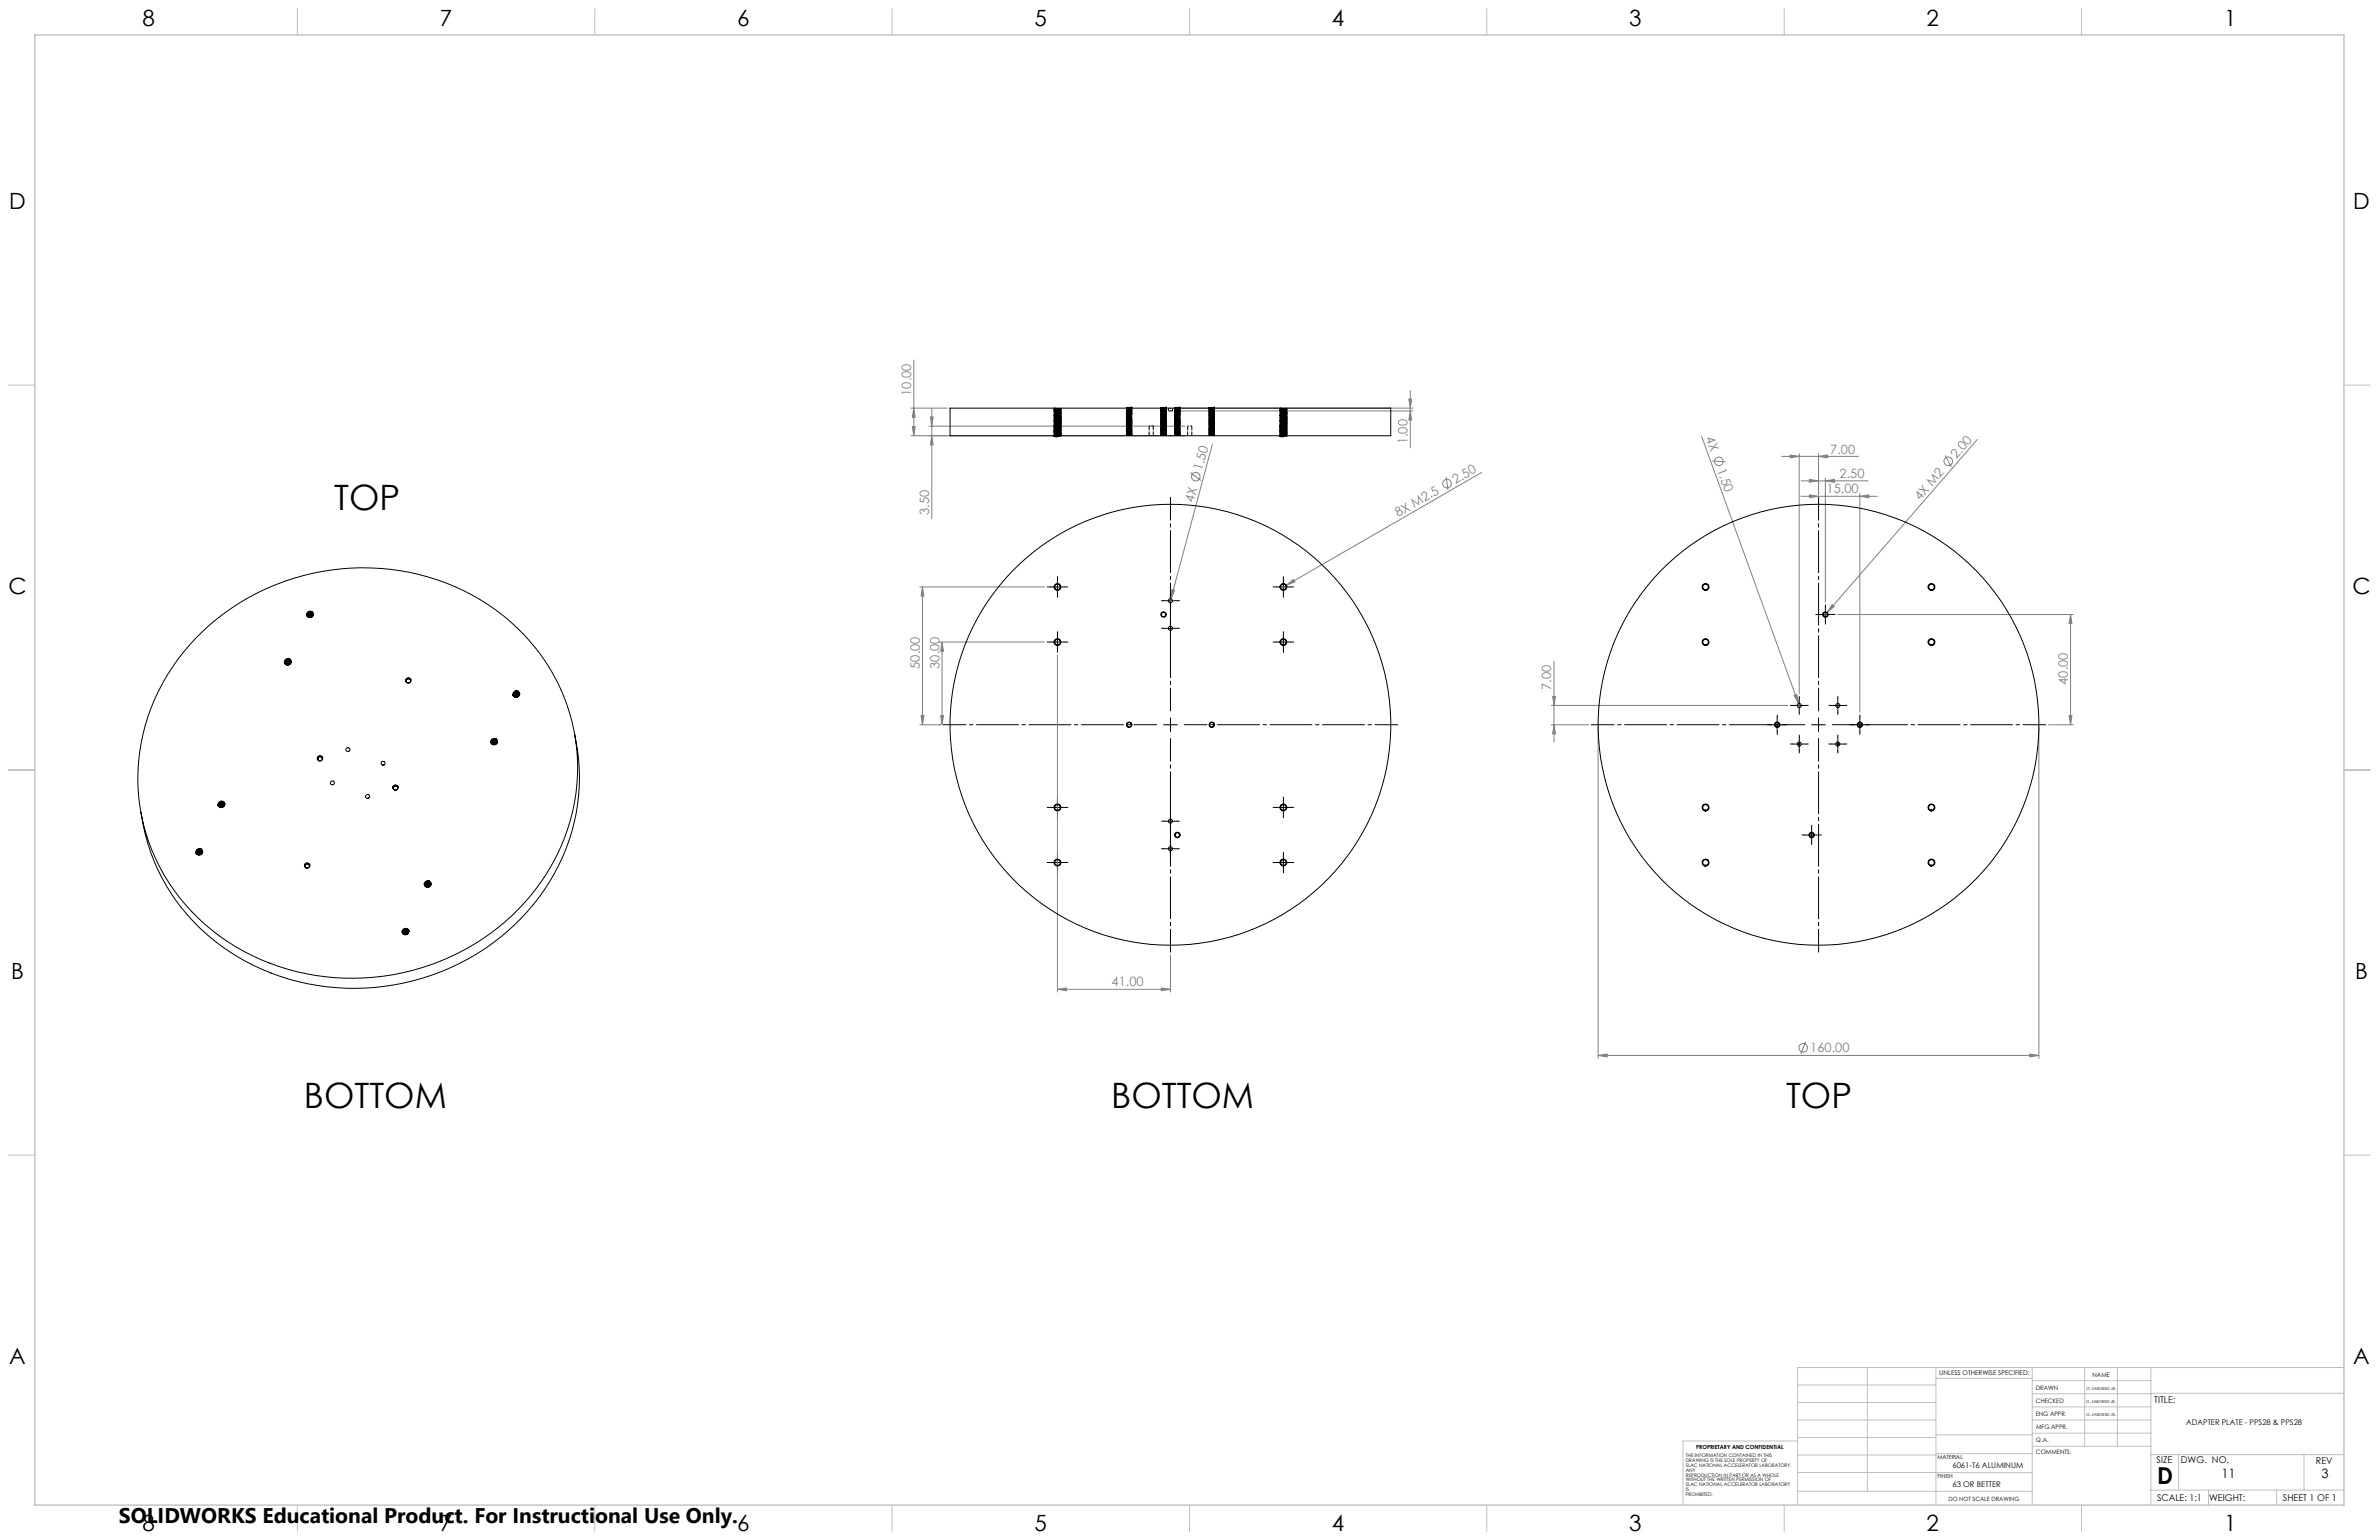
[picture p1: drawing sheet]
<svg xmlns="http://www.w3.org/2000/svg" width="864mm" height="559mm" viewBox="0 0 864 559" stroke-linecap="round" stroke-linejoin="round" font-family="sans-serif">
<defs><g id="words">
<g font-size="12.7">
<text x="121.4" y="184.9">TOP</text>
<text x="110.3" y="402">BOTTOM</text>
<text x="403.4" y="402">BOTTOM</text>
<text x="648.4" y="402">TOP</text>
</g>
<text font-size="8.5" x="783.1" y="538.4">D</text>
<g font-size="8.1">
<text x="51.7" y="9.3">8</text>
<text x="159.7" y="9.3">7</text>
<text x="267.6" y="9.3">6</text>
<text x="375.5" y="9.3">5</text>
<text x="483.5" y="9.3">4</text>
<text x="591.4" y="9.3">3</text>
<text x="699.4" y="9.3">2</text>
<text x="807.3" y="9.3">1</text>
<text x="3.3" y="76">D</text>
<text x="854.2" y="76">D</text>
<text x="3" y="215.7">C</text>
<text x="853.9" y="215.7">C</text>
<text x="4" y="355.4">B</text>
<text x="854.9" y="355.4">B</text>
<text x="3.3" y="495.1">A</text>
<text x="854.2" y="495.1">A</text>
<text x="51.7" y="555.4">8</text>
<text x="159.7" y="555.4">7</text>
<text x="267.6" y="555.4">6</text>
<text x="375.5" y="555.4">5</text>
<text x="483.5" y="555.4">4</text>
<text x="591.4" y="555.4">3</text>
<text x="699.4" y="555.4">2</text>
<text x="807.3" y="555.4">1</text>
</g>
<text font-size="7.7" x="43.2" y="552.5">SOLIDWORKS Educational Product. For Instructional Use Only.</text>
<g font-size="4.7" fill="#808080">
<text x="330.7" y="143.6" transform="rotate(-90 330.7 143.6)">10.00</text>
<text x="510.9" y="161.2" transform="rotate(-90 510.9 161.2)">1.00</text>
<text x="619.2" y="159.1" transform="rotate(70 619.2 159.1)">4X</text>
<text x="664.4" y="164.6">7.00</text>
<text x="710.2" y="166.5" transform="rotate(-49 710.2 166.5)">2.00</text>
<text x="436.4" y="170.9" transform="rotate(-75 436.4 170.9)">1.50</text>
<text x="623.2" y="170.4" transform="rotate(70 623.2 170.4)">1.50</text>
<text x="667.8" y="173.4">2.50</text>
<text x="528.4" y="175.7" transform="rotate(-30 528.4 175.7)">2.50</text>
<text x="663.1" y="179">15.00</text>
<text x="433.3" y="182.5" transform="rotate(-75 433.3 182.5)">4X</text>
<text x="697" y="181.8" transform="rotate(-49 697 181.8)">4X M2</text>
<text x="337.2" y="186.9" transform="rotate(-90 337.2 186.9)">3.50</text>
<text x="507.6" y="187.7" transform="rotate(-30 507.6 187.7)">8X M2.5</text>
<text x="333.9" y="242.7" transform="rotate(-90 333.9 242.7)">50.00</text>
<text x="341" y="242.7" transform="rotate(-90 341 242.7)">30.00</text>
<text x="563.1" y="250.3" transform="rotate(-90 563.1 250.3)">7.00</text>
<text x="750.6" y="248.4" transform="rotate(-90 750.6 248.4)">40.00</text>
<text x="403.5" y="358">41.00</text>
<text x="657.2" y="381.9">160.00</text>
</g>
<g font-size="4.7">
<text x="806.4" y="536.4">11</text>
<text x="842.7" y="536.4">3</text>
</g>
<g font-size="3.4">
<text x="782" y="508.9">TITLE:</text>
<text x="782.9" y="531">SIZE</text>
<text x="791.7" y="531">DWG. NO.</text>
<text x="840.7" y="531.1">REV</text>
<text x="783" y="544.6">SCALE: 1:1</text>
<text x="801.9" y="544.7">WEIGHT:</text>
<text x="828.7" y="544.6">SHEET 1 OF 1</text>
</g>
<g font-size="2.8">
<text x="793.6" y="517.2">ADAPTER PLATE - PPS28 &amp; PPS28</text>
<text x="708.7" y="532.7">6061-T6 ALUMINUM</text>
<text x="708.7" y="539.5">63 OR BETTER</text>
</g>
<text font-size="2.4" x="704" y="499.1">UNLESS OTHERWISE SPECIFIED:</text>
<g font-size="2.2">
<text x="759.6" y="499.5">NAME</text>
<text x="739" y="504.3">DRAWN</text>
<text x="739.1" y="509.2">CHECKED</text>
<text x="739" y="513.9">ENG APPR.</text>
<text x="739.1" y="518.6">MFG APPR.</text>
<text x="739.1" y="523.3">Q.A.</text>
<text x="739.1" y="527.5">COMMENTS:</text>
</g>
<text font-size="2.1" x="707.3" y="544.5">DO NOT SCALE DRAWING</text>
<g font-size="2">
<text x="615.7" y="525.8">PROPRIETARY AND CONFIDENTIAL</text>
<text x="703.3" y="529.6">MATERIAL</text>
<text x="703.3" y="536.4">FINISH</text>
</g>
<g font-size="1.8">
<text x="612" y="528.7">THE INFORMATION CONTAINED IN THIS</text>
<text x="612" y="530.5">DRAWING IS THE SOLE PROPERTY OF</text>
<text x="612" y="532.2">SLAC NATIONAL ACCELERATOR LABORATORY.</text>
<text x="612" y="534">ANY</text>
<text x="612" y="535.8">REPRODUCTION IN PART OR AS A WHOLE</text>
<text x="612" y="537.5">WITHOUT THE WRITTEN PERMISSION OF</text>
<text x="612" y="539.3">SLAC NATIONAL ACCELERATOR LABORATORY</text>
<text x="612" y="541.1">IS</text>
<text x="612" y="542.8">PROHIBITED.</text>
</g>
<g font-size="1.4">
<text x="757.3" y="509">G. ZABORSKI JR.</text>
<text x="757.4" y="504.3">G. ZABORSKI JR.</text>
<text x="757.4" y="513.8">G. ZABORSKI JR.</text>
</g>
</g></defs>
<g fill="none" stroke="#808080" stroke-width=".36">
<path d="M331.7 130.6v27.5M330.7 148.1h13.2M331.2 154.8h1l-.5 3.3zM331.7 148.1l.5 3.3h-1zM337.3 154.6h92.8M337.7 151.3h1l-.5 3.3zM338.2 158.1l.5 3.3h-1zM338.2 148.3v39.9M426.6 149.1h86.3M426.6 148.1h86.3M430.1 158.1h-99.4M511.4 144.8h1l-.4 3.3z"/>
<path d="M512 149.1l.4 3.3h-1zM512 141.7v20.8M617.7 158.3l35.2 97M717.8 159.5l-54.5 62.7M432.2 171.5l3.8 2.9M440.1 161.2l-15.4 57.5M525 173.1l.6 4.7M537.9 171.4l-71 41M621.6 167.3l4.8 .2M646.8 165.6h27.9M649.9 165.1l3.2 .5-3.2 .5zM653.1 164.6v87.1"/>
<path d="M653.8 174.5h24.3M656.8 174l3.4 .5-3.4 .5zM656.8 179.6l3.4 .5-3.4 .5zM660.2 165.6l3.2-.5v1zM660.2 164.6v14.9M662.6 174.5l3.3-.5v1zM662.6 173.5v45M675.1 179.1v79.4M706.2 165.2l2.1 4.3M653.8 180.1h27.7M675.1 180.1l3.3-.5v1zM333.9 213h45.2"/>
<path d="M334.9 213l.5 3.3h-1zM334.9 213v50M425.4 213.9l1 .3-1.3 3.1zM466.9 212.4l2.6-2.1 .6 .8zM466.9 212.4l-2.1 1.2M665.1 219.4l.7 .7-2.5 2.1zM341 233h38.1M342 233v30M342 233l.5 3.3h-1zM383.9 237.7v122.3M564.1 240v29.3M663.3 222.2l-1.3 1.5"/>
<path d="M667.1 223h85.5M751.6 223l.5 3.3h-1zM751.6 223v40M334.4 259.7h1l-.5 3.3zM341.5 259.7h1l-.5 3.3zM563.1 256h85.8M563.6 252.7h1.1l-.6 3.3zM651.3 252.3l1-.3 .6 3.3zM652.9 255.3l.5 1.4M751.1 259.7h1l-.5 3.3zM333.9 263h7.5M563.1 263h13.6"/>
<path d="M564.1 263l.6 3.3h-1.1zM580.1 264v120M740.1 264v120M743.7 263h8.9M383.9 359l3.3-.5v1zM383.9 359h41M421.6 358.5l3.3 .5-3.3 .5zM424.9 346.5v13.5M655.5 378l-1.8 4.4M580.1 383l3.3-.5v1zM580.1 383h160M736.8 382.5l3.3 .5-3.3 .5z"/>
<circle cx="434.1" cy="173" r="1.56"/>
<circle cx="525.3" cy="175.5" r="1.55"/>
<circle cx="624" cy="167.4" r="1.56"/>
<circle cx="707.3" cy="167.4" r="1.56"/>
<circle cx="654.6" cy="380.2" r="1.55"/>
</g>
<g fill="none" stroke="#000" stroke-width=".36" stroke-dasharray="15.2 1.3 1.3 1.3">
<path d="M381.4 213h-1.3M383.9 210.5v-1.3M383.9 215.5v1.2M386.4 213h1.2M422.4 218h-.8M424.9 215.5v-.8M427.4 218h.7M463.4 213h-1.3M465.9 210.5v-1.3M465.9 215.5v1.2M468.4 213h1.2M381.4 233h-1.3"/>
<path d="M383.9 230.5v-1.3M383.9 235.5v1.2M386.4 233h1.2M422.4 228h-.8M424.9 220.5v.7M424.9 225.5v-.8M424.9 230.5v.7M427.4 228h.7M463.4 233h-1.3M465.9 230.5v-1.3M465.9 235.5v1.2M468.4 233h1.2"/>
<path d="M660.2 223h-1M662.7 220.5v-1M662.7 225.5v1M665.2 223h1M650.7 256h-.8M653.2 253.5v-.8M653.2 258.5v.7M655.7 256h.7M664.7 256h-.8M667.2 253.5v-.8M667.2 258.5v.7M669.7 256h.7"/>
<path d="M642.7 263h-1M645.2 260.5v-1M645.2 265.5v1M647.7 263h1M650.7 270h-.8M653.2 267.5v-.8M653.2 272.5v.7M655.7 270h.7M664.7 270h-.8M667.2 267.5v-.8M667.2 272.5v.7M669.7 270h.7"/>
<path d="M672.7 263h-1M675.2 260.5v-1M675.2 265.5v1M677.7 263h1M381.4 293h-1.3M383.9 290.5v-1.3M383.9 295.5v1.2M386.4 293h1.2M422.4 298h-.8M424.9 295.5v-.8M427.4 298h.7M463.4 293h-1.3"/>
<path d="M465.9 290.5v-1.3M465.9 295.5v1.2M468.4 293h1.2M381.4 313h-1.3M383.9 310.5v-1.3M383.9 315.5v1.2M386.4 313h1.2M422.4 308h-.8M424.9 300.5v.7M424.9 305.5v-.8M424.9 310.5v.7M427.4 308h.7"/>
<path d="M463.4 313h-1.3M465.9 310.5v-1.3M465.9 315.5v1.2M468.4 313h1.2M655.2 303h-1M657.7 300.5v-1M657.7 305.5v1M660.2 303h1"/>
</g>
<path d="M424.9 258v-77.5M660.2 258v-77.5M419.9 263h-77.5M424.9 268v77.5M429.9 263h77.5M655.2 263h-77.5M660.2 268v77.5M665.2 263h77.5" fill="none" stroke="#000" stroke-width=".36" stroke-dasharray="15.2 1.3 1.3 1.3" stroke-dashoffset="7"/>
<g fill="none" stroke="#000" stroke-width=".36">
<path d="M381.4 213h5M383.9 210.5v5M422.4 218h5M424.9 215.5v5M463.4 213h5M465.9 210.5v5M381.4 233h5M383.9 230.5v5M422.4 228h5M424.9 225.5v5M463.4 233h5M465.9 230.5v5"/>
<path d="M660.2 223h4.9M662.6 220.5v5M650.6 256h5M653.1 253.5v5M664.6 256h5M667.1 253.5v5M422.4 263h5M424.9 260.5v5M642.7 263h4.9M645.1 260.5v5M650.6 270h5M653.1 267.5v5"/>
<path d="M657.6 263h5M660.2 260.5v5M664.6 270h5M667.1 267.5v5M672.6 263h5.1M675.1 260.5v5M381.4 293h5M383.9 290.5v5M422.4 298h5M424.9 295.5v5M463.4 293h5M465.9 290.5v5"/>
<path d="M381.4 313h5M383.9 310.5v5M422.4 308h5M424.9 305.5v5M463.4 313h5M465.9 310.5v5M655.1 303h5.1M657.6 300.5v5"/>
</g>
<g fill="none" stroke="#c0c0c0" stroke-width=".36">
<path d="M108 3.2v9.5M215.9 3.2v9.5M323.8 3.2v9.5M431.8 3.2v9.5M539.7 3.2v9.5M647.7 3.2v9.5M755.6 3.2v9.5M3.1 139.7h9.6M850.9 139.7h9.5M3.1 279.4h9.6M850.9 279.4h9.5M3.1 419.1h9.6"/>
<path d="M850.9 419.1h9.5M677.9 496.2v44.9M702.8 496.2v49.9M737.7 496.2v49.9M756.7 496.2v28.6M768.6 496.2v28.6M780.8 496.2v49.9M850.9 496.2h-198.4v49.9M652.5 515.3h50.3M652.5 508.9h50.3M652.5 502.6h50.3M702.8 500.1h34.9"/>
<path d="M737.7 510.5h43.1M737.7 505.7h43.1M737.7 501h43.1M737.7 515.3h43.1M780.8 505.6h70.1M652.5 534.3l85.2 .1M652.5 528h50.3M652.5 521.6h50.3M652.5 522.9h-41.6v23.2M702.8 527.5h35M702.8 520.6h35M737.7 520h43.1"/>
<path d="M737.8 524.8h43M780.8 527.8h70.1M790.9 527.8v12.9M836.4 527.8v12.9M108 546.1v9.6M215.9 546.1v9.6M323.8 546.1v9.6M431.8 546.1v9.6M539.7 546.1v9.6M647.7 546.1v9.6M652.5 541.1h85.2M755.6 546.1v9.6"/>
<path d="M780.8 540.7h70.1M801.7 540.7v5.4M826.4 540.7v5.4"/>
</g>
<path d="M12.7 12.7h838.2v533.4h-838.2z" fill="none" stroke="#c0c0c0" stroke-width=".5"/>
<g fill="#808080">
<path d="M651.3 252.3l1-.3 .6 3.3z"/>
<path d="M466.9 212.4l2.6-2.1 .6 .8z"/>
<path d="M665.1 219.4l.7 .7-2.5 2.1z"/>
<path d="M425.4 213.9l1 .3-1.3 3.1z"/>
<path d="M421.6 358.5l3.3 .5-3.3 .5zM383.9 359l3.3-.5v1zM660.2 165.6l3.2-.5v1zM649.9 165.1l3.2 .5-3.2 .5z"/>
<path d="M656.8 174l3.4 .5-3.4 .5zM662.6 174.5l3.3-.5v1zM656.8 179.6l3.4 .5-3.4 .5zM675.1 180.1l3.3-.5v1zM580.1 383l3.3-.5v1zM736.8 382.5l3.3 .5-3.3 .5z"/>
<path d="M334.4 259.7h1l-.5 3.3zM334.9 213l.5 3.3h-1zM341.5 259.7h1l-.5 3.3zM342 233l.5 3.3h-1zM564.1 263l.6 3.3h-1.1zM563.6 252.7h1.1l-.6 3.3zM751.1 259.7h1l-.5 3.3zM751.6 223l.5 3.3h-1zM512 149.1l.4 3.3h-1zM511.4 144.8h1l-.4 3.3zM338.2 158.1l.5 3.3h-1zM337.7 151.3h1l-.5 3.3z"/>
<path d="M331.7 148.1l.5 3.3h-1zM331.2 154.8h1l-.5 3.3z"/>
</g>
<g fill="none" stroke="#000" stroke-width=".36">
<path d="M344.9 148.1h160v10h-160zM382.6 158.1v.3M382.6 158.4h.1M385.1 158.2l-2.5 .2h1.1M408.9 148.1l1.9-.3 .1 .3M421.4 148.1l1.9-.3 .1 .3M426.4 148.1l1.9-.3 .1 .3M438.9 148.1l1.9-.3 .1 .3M464.6 158.1v.3M464.6 158.4h.1M467.1 158.2l-2.5 .2h1.1M382.6 213h.3"/>
<path d="M464.6 213h.3M618.9 214.2h.1M618.9 214h.1M618.9 214v.2M700.9 214.2h.1M701 214h.1M701 214l-.1 .2M71.3 231.4a84.3 84.3 0 0 1 111.5-8 70.6 70.6 0 0 1 10.2 101.1 84.4 84.4 0 0 1-113.3 15.1 70.5 70.5 0 0 1-15.1-100.4zM103.8 239.6a1.04 1.04 0 0 1 1.6 .4l-.4-.7a.95 .95 0 0 1 .3 1.3 .95 .95 0 0 1-1.3 .3 .95 .95 0 0 1-.2-1.3zM104.2 239.1l1 .1M104.2 239.1a1.2 1.2 0 0 0-.9 1.4 1.2 1.2 0 0 0 1.3 .9 1.2 1.2 0 0 0 1.1-1.2l-.3-.9-.3-.2-.1 .2M104.2 239.1l.9 .1"/>
<path d="M105.2 239.6a1.02 1.02 0 0 0-1.1-.1 1.02 1.02 0 0 0-.6 1M105.7 239.9a1.26 1.26 0 0 1-.8 1.4 1.26 1.26 0 0 1-1.6-.6M111.3 223.2h.1M111.3 223.2v.1M112.3 221.8l.9 .2zM112.3 221.8a1.21 1.21 0 0 0-.9 1.5 1.21 1.21 0 0 0 1.5 .8 1.21 1.21 0 0 0 .8-1.5l-.2-.6-.3-.2-.1 .3M113 223.7l-.9 .3M113.1 222.1a.96 .96 0 0 1 .3 1.3 .96 .96 0 0 1-1.3 .3 .96 .96 0 0 1-.3-1.3 1.08 1.08 0 0 1 1.7 .3M113.1 222.1l.4 .7M113.1 223.6l-1 .2M113.2 222.4a1 1 0 0 0-1.1-.2 1 1 0 0 0-.6 1M113.3 223.6l-.6-.2-.7 .3"/>
<path d="M113.3 223.4l-.9-.1-.5 .4M113.4 223.3a1.03 1.03 0 0 0-1.6 .3M113.5 223.1a1.03 1.03 0 0 0-1.8 .4M113.5 223.3a1.04 1.04 0 0 0-1.8 .3M113.5 223.1a1.02 1.02 0 0 0-1.1-.5 1.02 1.02 0 0 0-.8 .8M113.5 223a1.01 1.01 0 0 0-1.1-.6 1.01 1.01 0 0 0-.8 .9M113.5 222.9a1 1 0 0 0-1.1-.6 1 1 0 0 0-.8 1M113.7 222.6a1.25 1.25 0 0 1-.8 1.5 1.25 1.25 0 0 1-1.5-.7M382.6 233h.3M423.2 223h.2M464.6 233h.3M618.9 234.2h.1"/>
<path d="M618.9 234h.1M618.9 234v.2M663.4 223h.2M700.9 234.2h.1M701 234h.1M701 234l-.1 .2M103.3 240.4h.1M103.3 240.4v.2M104.9 241l-.8 .2M105.1 240.9l-1 .2M105.2 240.8l-.5-.2-.7 .3M105.2 240.6l-.8-.1-.6 .4"/>
<path d="M105.3 240.6l-.9-.3-.6 .5M105.4 240.4a1.04 1.04 0 0 0-1.8 .3M105.4 240.5a1.04 1.04 0 0 0-1.7 .3M105.4 240.3a1.04 1.04 0 0 0-1-.5 1.04 1.04 0 0 0-.8 .8M105.5 240.2a1.03 1.03 0 0 0-1.1-.5 1.03 1.03 0 0 0-.9 .9M105.5 240.1a1 1 0 0 0-1.2-.6 1 1 0 0 0-.8 1.1M147.3 246.6l.6-.5a.95 .95 0 0 1 1.3 .7M147.3 246.6l.2 .1M147.4 246.7l-.1 .5 .2-.5M147.5 246.7a.78 .78 0 0 1 1.3-.2 .78 .78 0 0 1-.2 1.2 .78 .78 0 0 1-1.1-.6v-.3v.5M147.5 246.7l.8-.4 .7 .6M147.5 246.7h.1"/>
<path d="M186.2 252.1h.1M186.2 252.1v.1M186.4 252.2a.99 .99 0 0 1 .9-1 .99 .99 0 0 1 1.1 .7 1.01 1.01 0 0 0-1.1-.6 1.01 1.01 0 0 0-.8 .9M186.7 251.3a1.04 1.04 0 0 1 1.7 .4l-.4-.7a.95 .95 0 0 1 .3 1.4 .95 .95 0 0 1-1.4 .2 .95 .95 0 0 1-.2-1.3zM187.1 250.8l1 .1M187.1 250.8a1.2 1.2 0 0 0-.6 2 1.2 1.2 0 0 0 2.1-.6l-.1-1-.4-.4-.1 .2M187.1 250.8l.9 .1M187.9 252.7l-.9 .2M188 251h.1M188 252.6l-1 .1M188.1 251.3a1 1 0 0 0-1.1-.2 1 1 0 0 0-.6 1M188.2 252.4l-.6-.1-.7 .3"/>
<path d="M188.2 252.3l-.9-.1-.5 .4M188.3 252.2l-1-.2-.6 .5M188.3 252.1a1.04 1.04 0 0 0-1.8 .3M188.4 252.2a1.04 1.04 0 0 0-1.8 .2M188.4 252a1.01 1.01 0 0 0-1.1-.5 1.01 1.01 0 0 0-.8 .8M188.6 251.7v-.2a1.26 1.26 0 0 1-.8 1.5 1.26 1.26 0 0 1-1.6-.7M115.3 274.8a1.01 1.01 0 0 1 1-.5 1.01 1.01 0 0 1 .8 .8M115.3 274.8l.2 .2M115.3 274.8v.2M115.3 275l-.1 .5 .2-.5M115.3 275h.2M115.5 275a.78 .78 0 0 1 1.2-.3 .78 .78 0 0 1-.1 1.2 .78 .78 0 0 1-1.2-.5l.1-.3v.5"/>
<path d="M115.5 275l.7-.4 .6 .2 .1 .4M115.5 275h.1M126.7 272.6l-.6 .1M139.5 277.5l-.6 .1M178.1 269.3h.1M178.2 269.3v.2M178.6 268.5a1.08 1.08 0 0 1 1.7 .4l-.4-.7a.96 .96 0 0 1 .4 1.4 .96 .96 0 0 1-1.4 .3 .96 .96 0 0 1-.3-1.4zM179.1 268l1 .1M179.1 268a1.21 1.21 0 0 0-.8 1.5 1.21 1.21 0 0 0 1.5 .8 1.21 1.21 0 0 0 .8-1.5l-.3-.6-.3-.2-.1 .2M179.1 268l.9 .1M179.8 269.9l-.8 .2M180 269.8l-1 .2"/>
<path d="M180.1 268.5a1.01 1.01 0 0 0-1.1-.1 1.01 1.01 0 0 0-.6 .9M180.1 269.7l-.8-.1-.4 .3M180.2 269.5a.91 .91 0 0 0-1.5 .3l.6-.4 .8 .1M180.3 269.3a1.03 1.03 0 0 0-1.8 .3M180.3 269.5a1.04 1.04 0 0 0-1.7 .2M180.4 269.1a1 1 0 0 0-1.2-.7 1 1 0 0 0-.8 1.1 .99 .99 0 0 1 .9-.9 .99 .99 0 0 1 1 .6 1.02 1.02 0 0 0-1-.5 1.02 1.02 0 0 0-.8 .8M180.6 268.8a1.25 1.25 0 0 1-.8 1.4 1.25 1.25 0 0 1-1.6-.6M208.6 266.2a73.4 73.4 0 0 1-27.2 74.1 84.2 84.2 0 0 1-103.8 .9 71.5 71.5 0 0 1-26.4-46.4M409.2 262.3a1 1 0 0 1 1.6 .3 1 1 0 0 1-.9 1.4 1 1 0 0 1-1-1.4zM410.7 263h.2M440.7 263h.2M645.9 263h.2"/>
<path d="M675.9 263h.2M79.1 292.1l.1 .1M79.7 291.3a1 1 0 0 1 1.6 .4l-.4-.7a.96 .96 0 0 1 .4 1.3 .96 .96 0 0 1-1.4 .3 .96 .96 0 0 1-.2-1.3zM79.7 291.5a1 1 0 0 1 1.7 .4 1.03 1.03 0 0 0-1.2-.6 1.03 1.03 0 0 0-.8 .9zM80.1 290.8l1 .1M80.1 290.8a1.19 1.19 0 0 0-.6 2 1.19 1.19 0 0 0 2-.6v-1l-.5-.4-.1 .2M80.1 290.8l.9 .1M80.8 292.7l-.8 .2M81 292.6l-1 .1M81.1 291.3a1 1 0 0 0-1.2-.2 1 1 0 0 0-.5 1M81.1 292.3l-.8-.1-.6 .4M81.1 292.5l-.6-.2-.6 .3"/>
<path d="M81.3 292.2a.96 .96 0 0 0-.9-.4 .96 .96 0 0 0-.8 .7l.7-.5 .9 .2M81.3 292.1a1.04 1.04 0 0 0-1.8 .3M81.4 292a1.01 1.01 0 0 0-1.1-.5 1.01 1.01 0 0 0-.8 .8M81.6 291.5a1.26 1.26 0 0 1-.9 1.5 1.26 1.26 0 0 1-1.5-.7M121 284.7l-.5 .1M133.8 289.6l-.5 .1M142.7 285.4a1.01 1.01 0 0 1 1-.5 1.01 1.01 0 0 1 .8 .8M142.7 285.4l.1 .2M142.7 285.4v.2M142.7 285.6h.2M142.7 285.6l-.1 .5M142.8 285.6l-.2 .5"/>
<path d="M142.8 285.6a.78 .78 0 0 1 1.3-.4 .78 .78 0 0 1-.1 1.3 .78 .78 0 0 1-1.2-.5l.1-.3M142.8 285.6h.1M142.9 285.6l.4-.4h.6l.5 .6M142.9 285.7l-.1 .4M382.6 293h.3M464.6 293h.3M618.9 294.2h.1M618.9 294h.1M618.9 294v.2M700.9 294.2h.1M701 294h.1M701 294l-.1 .2"/>
<path d="M71.1 309.3v.1M71.1 309.3v.2M71.4 309.5a.99 .99 0 0 1 .8-1.1 .99 .99 0 0 1 1.1 .7 1.01 1.01 0 0 0-1.1-.5 1.01 1.01 0 0 0-.8 .9M71.5 309.7a.93 .93 0 0 1 .8-.6 .93 .93 0 0 1 .9 .4 1.08 1.08 0 0 0-1.6 .3M72.1 308l.9 .2M72.1 308a1.19 1.19 0 0 0-.7 2 1.19 1.19 0 0 0 2-.6v-.9l-.4-.5-.2 .2M72.1 308l.8 .1M72.8 309.9l-.8 .2M72.8 308.2a.96 .96 0 0 1 .4 1.4 .96 .96 0 0 1-1.3 .3 .96 .96 0 0 1-.3-1.4 1.04 1.04 0 0 1 1.7 .4M72.8 308.2l.5 .7M73 309.8l-1.1 .2M73 308.5a.99 .99 0 0 0-1.1-.1 .99 .99 0 0 0-.5 1"/>
<path d="M73.1 309.5l-.9-.1-.5 .4M73.1 309.7l-.6-.1-.7 .3M73.3 309.3a1.03 1.03 0 0 0-1.8 .3M73.3 309.2a1.01 1.01 0 0 0-1-.5 1.01 1.01 0 0 0-.9 .8M73.5 308.8a1.25 1.25 0 0 1-.8 1.4 1.25 1.25 0 0 1-1.5-.6M110.6 313.7a1.01 1.01 0 0 1 1-.5 1.01 1.01 0 0 1 .9 .8M110.6 313.7v.2M110.6 313.7l.2 .2M110.6 313.9h.2M110.6 313.9v.5l.1-.5M110.8 313.9a.76 .76 0 0 1 1.2-.4 .76 .76 0 0 1-.1 1.3 .76 .76 0 0 1-1.1-.5v-.3v.4M110.8 313.9l.7-.4 .8 .6"/>
<path d="M110.8 313.9h.1M155 319.7l.9 .1M155 319.7a1.2 1.2 0 0 0-.8 1.5 1.2 1.2 0 0 0 1.5 .8 1.2 1.2 0 0 0 .8-1.5l-.6-.8-.1 .2M155.8 319.9a.94 .94 0 0 1 .3 1.3 .94 .94 0 0 1-1.3 .3 .94 .94 0 0 1-.2-1.3 1.01 1.01 0 0 1 1.6 .4M155.8 319.9l.4 .7M382.6 313h.3M428.2 303h.2M464.6 313h.3M618.9 314.2h.1M618.9 314h.1M618.9 314v.2M658.4 303h.2"/>
<path d="M700.9 314.2h.1M701 314h.1M701 314l-.1 .2M146 338.2v.2M146.5 337.4a1 1 0 0 1 1.7 .4l-.5-.6a.95 .95 0 0 1 .4 1.3 .95 .95 0 0 1-1.4 .3 .95 .95 0 0 1-.2-1.4zM147 336.9l.9 .1M147 336.9a1.2 1.2 0 0 0-1 1.4 1.2 1.2 0 0 0 1.3 1 1.2 1.2 0 0 0 1.1-1.3l-.3-.9-.2-.2-.2 .2M147 336.9l.8 .1M147.7 338.8l-.9 .3M147.7 337.1v.1M147.8 338.7l-1 .2M147.9 337.5a1 1 0 0 0-1.1-.2 1 1 0 0 0-.6 1"/>
<path d="M148 338.5l-.9-.2-.5 .5M148 338.6l-.6-.1-.7 .3M148.1 338.4a1.05 1.05 0 0 0-1.6 .3M148.2 338.3a1.08 1.08 0 0 0-1.8 .3M148.2 338.2a1.04 1.04 0 0 0-1.8 .3M148.2 338.1a.99 .99 0 0 0-1.1-.4 .99 .99 0 0 0-.8 .8M148.2 338.1a1.03 1.03 0 0 0-1.1-.6 1.03 1.03 0 0 0-.8 .9M148.2 338a1 1 0 0 0-1.1-.7 1 1 0 0 0-.8 1.1M148.4 337.7a1.26 1.26 0 0 1-.8 1.4 1.26 1.26 0 0 1-1.6-.6M154 321h.1M154.1 321v.2M155.7 321.6l-.8 .2"/>
<path d="M155.9 321.5l-1.1 .2M156 320.2a1.01 1.01 0 0 0-1.2-.1 1.01 1.01 0 0 0-.5 .9M156 321.2l-.6-.1-.8 .4M156 321.4l-.6-.2-.6 .4M156.1 321.2l-.9-.2-.7 .5M156.2 321a.99 .99 0 0 0-1-.4 .99 .99 0 0 0-.8 .7M156.2 321.1a1.04 1.04 0 0 0-1.8 .3M156.2 320.9a1.04 1.04 0 0 0-1-.5 1.04 1.04 0 0 0-.9 .8M156.2 320.7a1 1 0 0 0-1.1-.6 1 1 0 0 0-.8 1.1 1.03 1.03 0 0 1 .8-.9 1.03 1.03 0 0 1 1.1 .5M156.5 320.5a1.26 1.26 0 0 1-.9 1.4 1.26 1.26 0 0 1-1.5-.6"/>
<circle cx="383.9" cy="213" r="1.25"/>
<circle cx="383.9" cy="213" r="1.01"/>
<circle cx="424.9" cy="218" r=".74"/>
<circle cx="465.9" cy="213" r="1.25"/>
<circle cx="465.9" cy="213" r="1.01"/>
<circle cx="619.2" cy="213" r="1.01"/>
<circle cx="619.2" cy="213" r="1.25"/>
<circle cx="701.1" cy="213" r="1"/>
<circle cx="701.2" cy="213" r="1.25"/>
<circle cx="383.9" cy="233" r="1.25"/>
<circle cx="383.9" cy="233" r="1.01"/>
<circle cx="422.4" cy="223" r="1.01"/>
<circle cx="422.4" cy="223" r=".79"/>
<circle cx="424.9" cy="228" r=".74"/>
<circle cx="465.9" cy="233" r="1.25"/>
<circle cx="465.9" cy="233" r="1.01"/>
<circle cx="619.1" cy="233" r="1.24"/>
<circle cx="619.2" cy="233" r="1.01"/>
<circle cx="662.6" cy="223" r="1"/>
<circle cx="662.7" cy="223" r=".78"/>
<circle cx="701.1" cy="233" r="1.24"/>
<circle cx="701.1" cy="233" r="1"/>
<circle cx="148.2" cy="246.9" r=".98"/>
<circle cx="653.1" cy="256" r=".76"/>
<circle cx="667.1" cy="256" r=".76"/>
<circle cx="116.2" cy="275.2" r=".98"/>
<circle cx="126.3" cy="272" r=".71"/>
<circle cx="139" cy="276.9" r=".73"/>
<circle cx="409.9" cy="263" r=".78"/>
<circle cx="424.9" cy="263" r="80"/>
<circle cx="439.9" cy="263" r="1.01"/>
<circle cx="439.9" cy="263" r=".78"/>
<circle cx="645.1" cy="263" r="1"/>
<circle cx="645.2" cy="263" r=".78"/>
<circle cx="653.1" cy="270" r=".75"/>
<circle cx="660.1" cy="263" r="80"/>
<circle cx="667.1" cy="270" r=".75"/>
<circle cx="675.1" cy="263" r=".78"/>
<circle cx="675.1" cy="263" r=".99"/>
<circle cx="120.6" cy="284.1" r=".73"/>
<circle cx="133.4" cy="289" r=".71"/>
<circle cx="143.6" cy="285.8" r=".98"/>
<circle cx="383.9" cy="293" r="1.25"/>
<circle cx="383.9" cy="293" r="1.01"/>
<circle cx="424.9" cy="298" r=".74"/>
<circle cx="465.9" cy="293" r="1.25"/>
<circle cx="465.9" cy="293" r="1.01"/>
<circle cx="619.1" cy="293" r="1.24"/>
<circle cx="619.2" cy="293" r="1.01"/>
<circle cx="701.1" cy="293" r="1.24"/>
<circle cx="701.1" cy="293" r="1"/>
<circle cx="111.5" cy="314.1" r=".98"/>
<circle cx="383.9" cy="313" r="1.25"/>
<circle cx="383.9" cy="313" r="1.01"/>
<circle cx="424.9" cy="308" r=".75"/>
<circle cx="427.4" cy="303" r="1.01"/>
<circle cx="427.4" cy="303" r=".78"/>
<circle cx="465.9" cy="313" r="1.25"/>
<circle cx="465.9" cy="313" r="1.01"/>
<circle cx="619.1" cy="313" r="1.24"/>
<circle cx="619.2" cy="313" r="1.01"/>
<circle cx="657.6" cy="303" r="1"/>
<circle cx="657.6" cy="303" r=".78"/>
<circle cx="701.1" cy="313" r="1.24"/>
<circle cx="701.1" cy="313" r="1"/>
</g>
<g fill="none" stroke="#000" stroke-width=".36" stroke-dasharray="1.3 .6" stroke-dashoffset=".6">
<path d="M382.8 148.1l2.3 .2-2.5 .2 2.5 .3-2.5 .2 2.5 .2-2.5 .2 2.5 .3-2.5 .2 2.5 .2-2.5 .2 2.5 .3-2.5 .2 2.5 .2-2.5 .2 2.5 .3-2.5 .2 2.5 .2-2.5 .2 2.5 .3-2.5 .2 2.5 .2-2.5 .2 2.5 .3-2.5 .2 2.5 .2-2.5 .2 2.5 .3-2.5 .2 2.5 .2-2.5 .2 2.5 .3-2.5 .2 2.5 .2-2.5 .2 2.5 .3-2.5 .2 2.5 .2-2.4 .2 2.4 .3-2.4 .2 2.4 .2-2.4 .2 2.4 .3-2.3 .2M382.9 156l2 .2M382.9 155.6l2 .2M382.9 153.8l2 .2M382.9 153.3l2 .2M382.9 152.9l2 .2M382.9 152.4l2 .2M382.9 152l2 .2M382.9 151.5l2 .2M382.9 151.1l2 .2M382.9 150.6l2 .2M382.9 150.2l2 .2"/>
<path d="M382.9 149.7l2 .2M382.9 149.3l2 .2M382.9 148.8l2 .2M384.9 149l-2 .2M384.9 149.5l-2 .2M384.9 149.9l-2 .2M384.9 150.4l-2 .2M384.9 150.8l-2 .2M384.9 151.3l-2 .2M384.9 151.7l-2 .2M384.9 152.2l-2 .2M384.9 155.8l-2 .2"/>
<path d="M384.9 152.6l-2 .2M384.9 153.1l-2 .2M384.9 153.5l-2 .2M384.9 154l-2 .2M464.8 148.1l2.3 .2-2.5 .2 2.5 .3-2.5 .2 2.5 .2-2.5 .2 2.5 .3-2.5 .2 2.5 .2-2.5 .2 2.5 .3-2.5 .2 2.5 .2-2.5 .2 2.5 .3-2.5 .2 2.5 .2-2.5 .2 2.5 .3-2.5 .2 2.5 .2-2.5 .2 2.5 .3-2.5 .2 2.5 .2-2.5 .2 2.5 .3-2.5 .2 2.5 .2-2.5 .2 2.5 .3-2.5 .2 2.5 .2-2.5 .2 2.5 .3-2.5 .2 2.5 .2-2.4 .2 2.4 .3-2.4 .2 2.4 .2-2.4 .2 2.4 .3-2.3 .2M464.9 156l2 .2M464.9 155.6l2 .2M464.9 153.8l2 .2M464.9 153.3l2 .2M464.9 152.9l2 .2M464.9 152.4l2 .2M464.9 152l2 .2"/>
<path d="M464.9 151.5l2 .2M464.9 151.1l2 .2M464.9 150.6l2 .2M464.9 150.2l2 .2M464.9 149.7l2 .2M464.9 149.3l2 .2M464.9 148.8l2 .2M466.9 149l-2 .2M466.9 149.5l-2 .2M466.9 149.9l-2 .2M466.9 150.4l-2 .2M466.9 150.8l-2 .2"/>
<path d="M466.9 151.3l-2 .2M466.9 151.7l-2 .2M466.9 152.2l-2 .2M466.9 155.8l-2 .2M466.9 152.6l-2 .2M466.9 153.1l-2 .2M466.9 153.5l-2 .2M466.9 154l-2 .2"/>
</g>
<g fill="none" stroke="#000" stroke-width=".36" stroke-dasharray="1.3 .6">
<path d="M382.6 148.5l.3-.2M382.6 148.1v.4M382.6 148.5l.2 .1M382.6 150.8h.2M382.6 152.6h.2M382.6 154.4h.2M382.6 154.8l.2 .1M382.6 156.2h.2M382.6 156.6l.2 .1M382.6 157.9v.1M382.6 157.5h.1M382.6 157v.1"/>
<path d="M382.6 156.6h.1M382.6 156.1v.1M382.6 155.7h.1M382.6 155.2v.1M382.6 154.8h.1M382.6 154.3v.1M382.6 153.9h.1M382.6 153.4v.1M382.6 153h.1M382.6 152.5v.1M382.6 152.1h.1M382.6 151.6v.1"/>
<path d="M382.6 151.2h.1M382.6 150.7v.1M382.6 150.3h.1M382.6 149.8v.1M382.6 149.4h.1M382.6 148.9v.1M382.6 148.5h.1M382.8 148.6l.2 .1M382.8 149l.2 .2M382.8 149.5l.2 .1M382.8 149.9l.2 .2M382.8 150.4l.2 .1"/>
<path d="M382.8 150.8l.2 .2M382.8 151.3l.2 .1M382.8 151.7l.2 .2M382.8 152.2l.2 .1M382.8 152.6l.2 .2M382.8 153.1l.2 .1M382.8 153.5l.2 .2M382.8 154l.2 .1M382.8 154.4l.2 .2M382.8 154.9l.2 .1M382.8 155.3l.2 .2M382.8 155.8l.2 .1"/>
<path d="M382.8 156.2l.2 .2M382.8 156.7l.2 .1M382.8 157.1l.2 .2M382.8 157.6l.2 .1M382.8 148.1l.2 .2M382.9 148.2l2 .3-2 .2 2 .2-2 .2 2 .3-2 .2 2 .2-2 .2 2 .3-2 .2 2 .2-2 .2 2 .3-2 .2 2 .2-2 .2 2 .3-2 .2 2 .2-2 .2 2 .3-2 .2 2 .2-2 .2 2 .3-2 .2 2 .2-2 .2 2 .3-2 .2 2 .2-2 .2 2 .3-2 .2 2 .2-.7 .1M382.9 148.2l-.3-.1M382.9 148.3v-.1M382.9 148.7h.1M382.9 150.9l.1 .1M382.9 152.7l.1 .1M382.9 154.5l.1 .1"/>
<path d="M382.9 155h.1M382.9 156.3l.1 .1M382.9 156.8h.1M382.9 148.7v.1M382.9 149.1v.1M382.9 149.6v.1M382.9 150v.1M382.9 150.5v.1M382.9 150.9v.1M382.9 151.4v.1M382.9 151.8v.1M382.9 152.3v.1"/>
<path d="M382.9 152.7v.1M382.9 153.2v.1M382.9 153.6v.1M382.9 154.1v.1M382.9 154.5v.1M382.9 155v.1M382.9 155.4v.1M382.9 155.9v.1M382.9 156.3v.1M382.9 156.8v.1M382.9 157.2v.1M382.9 157.7v.1"/>
<path d="M382.9 158.1v.1M382.9 155.9h.1M382.9 155.4h.1M382.9 154.1h.1M382.9 153.6h.1M382.9 153.2h.1M382.9 152.3h.1M382.9 151.8h.1M382.9 151.4h.1M382.9 150.5h.1M382.9 150h.1M382.9 149.6h.1"/>
<path d="M382.9 149.1h.1M382.9 157.2h.1M382.9 157.7h.1M382.9 158.1h.1M383 149.2l-.2 .2M383 149.7l-.2 .1M383 150.1l-.2 .2M383 150.6l-.2 .1M383 151l-.2 .2M383 151.5l-.2 .1M383 151.9l-.2 .2M383 152.4l-.2 .1"/>
<path d="M383 152.8l-.2 .2M383 153.3l-.2 .1M383 153.7l-.2 .2M383 154.2l-.2 .1M383 154.6l-.2 .2M383 155.1l-.2 .1M383 155.5l-.2 .2M383 156l-.2 .1M383 156.4l-.2 .2M383 156.9l-.2 .1M383 157.3l-.2 .2M383 157.8l-.2 .1"/>
<path d="M383 158.2l-.2 .2M383 148.8l-.2 .1M383 158.2h-.1M383.7 158.5v-.4M384.6 158.1l.5 .1M384.9 148.9l.2-.1M384.9 149.4l.2-.2M384.9 149.8l.2-.1M384.9 150.3l.2-.2M384.9 150.7l.2-.1M384.9 151.2l.2-.2M384.9 151.6l.2-.1"/>
<path d="M384.9 152.1l.2-.2M384.9 152.5l.2-.1M384.9 153l.2-.2M384.9 153.4l.2-.1M384.9 153.9l.2-.2M384.9 154.3l.2-.1M384.9 154.8l.2-.2M384.9 155.2l.2-.1M384.9 155.7l.2-.2M384.9 156.1l.2-.1M384.9 156.6l.2-.2M384.9 157l.2-.1"/>
<path d="M384.9 157.5l.2-.2M384.9 157.9l.2-.1M384.9 148.5l.2-.2M384.9 149v-.1M384.9 149.5v-.1M384.9 149.9v-.1M384.9 150.4v-.1M384.9 150.8v-.1M384.9 151.3v-.1M384.9 151.7v-.1M384.9 152.2v-.1M384.9 152.6v-.1"/>
<path d="M384.9 153.1v-.1M384.9 153.5v-.1M384.9 154v-.1M384.9 154.4v-.1M384.9 154.9v-.1M384.9 155.3v-.1M384.9 155.8v-.1M384.9 156.2v-.1M384.9 156.7v-.1M384.9 157.1v-.1M384.9 157.6v-.1M384.9 158v-.1"/>
<path d="M384.9 148.6v-.1M385.1 157.3h.1M385.1 153.2h.1M385.1 152.8h.1M385.1 152.3h.1M385.1 151.4h.1M385.1 151h.1M385.1 156.8h.1M385.1 149.6h.1M385.1 156.4h.1M385.1 149.2h.1M385.1 148.7h.1"/>
<path d="M385.1 154.1h.1M385.1 150.1h.1M385.1 154.6h.1M385.1 156.4l-2.5 .2 2.5 .2M385.1 154.1l-2.5 .2 2.5 .3M385.1 151.9l-2.5 .2 2.5 .2M385.1 153.2l-2.5 .2 2.5 .3M385.1 152.8l-2.5 .2 2.5 .2M385.1 149.2l-.2-.2M385.1 149.6l-.2-.1M385.1 150.1l-.2-.2M385.1 150.5l-.2-.1"/>
<path d="M385.1 151l-.2-.2M385.1 151.4l-.2-.1M385.1 151.9l-.2-.2M385.1 152.3l-.2-.1M385.1 152.8l-.2-.2M385.1 153.2l-.2-.1M385.1 153.7l-.2-.2M385.1 154.1l-.2-.1M385.1 154.6l-.2-.2M385.1 155l-.2-.1M385.1 155.5l-.2-.2M385.1 155.9l-.2-.1"/>
<path d="M385.1 156.4l-.2-.2M385.1 156.8l-.2-.1M385.1 157.3l-.2-.2M385.1 157.7l-.2-.1M385.1 158.2l-.2-.2M385.1 148.7l-.2-.1M385.1 152.3l-2.5 .2 2.5 .3M385.1 153.7l-2.5 .2 2.5 .2M385.1 150.5l-2.5 .2 2.5 .3M385.1 151l-2.5 .2 2.5 .2M385.1 150.1l-2.5 .2 2.5 .2M385.1 149.6l-2.5 .2 2.5 .3"/>
<path d="M385.1 149.2l-2.5 .2 2.5 .2M385.1 148.3v-.2M385.1 148.8v-.1M385.1 149.7v-.1M385.1 150.6v-.1M385.1 151.5v-.1M385.1 151.9h.1M385.1 152.4v-.1M385.1 153.3v-.1M385.1 153.7h.1M385.1 154.2v-.1M385.1 155.1v-.1"/>
<path d="M385.1 155.5h.1M385.1 156v-.1M385.1 156.9v-.1M385.1 157.8v-.1M408.9 157.9v.2M408.9 157.5h.1M408.9 157.1h.1M408.9 156.7h.1M408.9 156.3h.1M408.9 155.9h.1M408.9 155.5h.1M408.9 155.1h.1"/>
<path d="M408.9 154.7h.1M408.9 154.3h.1M408.9 153.9h.1M408.9 153.5h.1M408.9 153.1h.1M408.9 152.7h.1M408.9 152.3h.1M408.9 151.9h.1M408.9 151.5h.1M408.9 151.1h.1M408.9 150.7h.1M408.9 150.3h.1"/>
<path d="M408.9 149.9h.1M408.9 149.5h.1M408.9 149.1h.1M408.9 148.7h.1M408.9 148.3h.1M408.9 157.2l.2 .1M408.9 156.8l.2 .1M408.9 156.4l.2 .1M408.9 156l.2 .1M408.9 155.6l.2 .1M408.9 155.2l.2 .1M408.9 154.8l.2 .1"/>
<path d="M408.9 154.4l.2 .1M408.9 154l.2 .1M408.9 153.6l.2 .1M408.9 153.2l.2 .1M408.9 152.8l.2 .1M408.9 152.4l.2 .1M408.9 152l.2 .1M408.9 151.6l.2 .1M408.9 151.2l.2 .1M408.9 150.8l.2 .1M408.9 150.4l.2 .1M408.9 150l.2 .1"/>
<path d="M408.9 149.6l.2 .1M408.9 149.2l.2 .1M408.9 148.8l.2 .1M408.9 148.4l.2 .1M408.9 148l.2 .1M408.9 157.6l.2 .1M408.9 148v-.1M409.1 157.3v.1M409.1 156.9v.1M409.1 156.5v.1M409.1 156.1v.1M409.1 155.7v.1"/>
<path d="M409.1 155.3v.1M409.1 154.9v.1M409.1 154.5v.1M409.1 154.1v.1M409.1 153.7v.1M409.1 153.3v.1M409.1 152.9v.1M409.1 152.5v.1M409.1 152.1v.1M409.1 151.7v.1M409.1 151.3v.1M409.1 150.9v.1"/>
<path d="M409.1 150.5v.1M409.1 150.1v.1M409.1 149.7v.1M409.1 149.3v.1M409.1 148.9v.1M409.1 148.5v.1M409.1 157.7v.1M409.1 157.4l-.2 .1M409.1 157l-.2 .1M409.1 156.6l-.2 .1M409.1 156.2l-.2 .1M409.1 155.8l-.2 .1"/>
<path d="M409.1 155.4l-.2 .1M409.1 155l-.2 .1M409.1 154.6l-.2 .1M409.1 154.2l-.2 .1M409.1 153.8l-.2 .1M409.1 153.4l-.2 .1M409.1 153l-.2 .1M409.1 152.6l-.2 .1M409.1 152.2l-.2 .1M409.1 151.8l-.2 .1M409.1 151.4l-.2 .1M409.1 151l-.2 .1"/>
<path d="M409.1 150.6l-.2 .1M409.1 150.2l-.2 .1M409.1 149.8l-.2 .1M409.1 149.4l-.2 .1M409.1 149l-.2 .1M409.1 148.6l-.2 .1M409.1 148.2l-.2 .1M409.1 157.8l-.2 .1M410.6 157.1l.2-.1M410.6 156.7l.2-.1M410.6 156.3l.2-.1M410.6 155.9l.2-.1"/>
<path d="M410.6 155.5l.2-.1M410.6 155.1l.2-.1M410.6 154.7l.2-.1M410.6 154.3l.2-.1M410.6 153.9l.2-.1M410.6 153.5l.2-.1M410.6 153.1l.2-.1M410.6 152.7l.2-.1M410.6 152.3l.2-.1M410.6 151.9l.2-.1M410.6 151.5l.2-.1M410.6 151.1l.2-.1"/>
<path d="M410.6 150.7l.2-.1M410.6 150.3l.2-.1M410.6 149.9l.2-.1M410.6 149.5l.2-.1M410.6 149.1l.2-.1M410.6 148.7l.2-.1M410.6 148.3l.2-.1M410.6 147.9l.2-.1M410.6 157.5l.2-.1M410.7 147.9l.2-.2M410.7 158l.2 .1M410.7 148v-.1"/>
<path d="M410.7 157.9v.1M410.7 157.6v-.1M410.7 157.2v-.1M410.7 156.8v-.1M410.7 156.4v-.1M410.7 156v-.1M410.7 155.6v-.1M410.7 155.2v-.1M410.7 154.8v-.1M410.7 154.4v-.1M410.7 154v-.1M410.7 153.6v-.1"/>
<path d="M410.7 153.2v-.1M410.7 152.8v-.1M410.7 152.4v-.1M410.7 152v-.1M410.7 151.6v-.1M410.7 151.2v-.1M410.7 150.8v-.1M410.7 150.4v-.1M410.7 150v-.1M410.7 149.6v-.1M410.7 149.2v-.1M410.7 148.8v-.1"/>
<path d="M410.7 148.4v-.1M410.8 157.7l-.2-.2M410.8 157.3l-.2-.2M410.8 156.9l-.2-.2M410.8 156.5l-.2-.2M410.8 156.1l-.2-.2M410.8 155.7l-.2-.2M410.8 155.3l-.2-.2M410.8 154.9l-.2-.2M410.8 154.5l-.2-.2M410.8 154.1l-.2-.2M410.8 153.7l-.2-.2"/>
<path d="M410.8 153.3l-.2-.2M410.8 152.9l-.2-.2M410.8 152.5l-.2-.2M410.8 152.1l-.2-.2M410.8 151.7l-.2-.2M410.8 151.3l-.2-.2M410.8 150.9l-.2-.2M410.8 150.5l-.2-.2M410.8 150.1l-.2-.2M410.8 149.7l-.2-.2M410.8 149.3l-.2-.2M410.8 148.9l-.2-.2"/>
<path d="M410.8 148.5l-.2-.2M410.8 158.1l-.2-.2M410.9 158.1v-.4M410.9 157.7l-2-.2 2-.2-2-.2 2-.2-2-.2 2-.2-2-.2 2-.2-2-.2 2-.2-2-.2 2-.2-2-.2 2-.2-2-.2 2-.2-2-.2 2-.2-2-.2 2-.2-2-.2 2-.2-2-.2 2-.2-2-.2 2-.2-2-.2 2-.2-2-.2 2-.2-2-.2 2-.2-2-.2 2-.2-2-.2 2-.2-2-.2 2-.2-2-.2 2-.2-2-.2 2-.2-2-.2 2-.2-2-.2 1.9-.1-1.9-.3 1.9-.1M410.9 157.7l-.2 .2M410.9 148.1l-.2-.1M410.9 148.5h.1M410.9 148.9h.1M410.9 149.3h.1M410.9 149.7h.1M410.9 150.1h.1M410.9 150.5h.1"/>
<path d="M410.9 150.9h.1M410.9 151.3h.1M410.9 151.7h.1M410.9 152.1h.1M410.9 152.5h.1M410.9 152.9h.1M410.9 153.3h.1M410.9 153.7h.1M410.9 154.1h.1M410.9 154.5h.1M410.9 154.9h.1M410.9 155.3h.1"/>
<path d="M410.9 155.7h.1M410.9 156.1h.1M410.9 156.5h.1M410.9 156.9h.1M410.9 157.3h.1M410.9 157.7h.1M421.4 157.9v.2M421.4 157.5h.1M421.4 157.1h.1M421.4 156.7h.1M421.4 156.3h.1M421.4 155.9h.1"/>
<path d="M421.4 155.5h.1M421.4 155.1h.1M421.4 154.7h.1M421.4 154.3h.1M421.4 153.9h.1M421.4 153.5h.1M421.4 153.1h.1M421.4 152.7h.1M421.4 152.3h.1M421.4 151.9h.1M421.4 151.5h.1M421.4 151.1h.1"/>
<path d="M421.4 150.7h.1M421.4 150.3h.1M421.4 149.9h.1M421.4 149.5h.1M421.4 149.1h.1M421.4 148.7h.1M421.4 148.3h.1M421.4 157.2l.2 .1M421.4 156.8l.2 .1M421.4 156.4l.2 .1M421.4 156l.2 .1M421.4 155.6l.2 .1"/>
<path d="M421.4 155.2l.2 .1M421.4 154.8l.2 .1M421.4 154.4l.2 .1M421.4 154l.2 .1M421.4 153.6l.2 .1M421.4 153.2l.2 .1M421.4 152.8l.2 .1M421.4 152.4l.2 .1M421.4 152l.2 .1M421.4 151.6l.2 .1M421.4 151.2l.2 .1M421.4 150.8l.2 .1"/>
<path d="M421.4 150.4l.2 .1M421.4 150l.2 .1M421.4 149.6l.2 .1M421.4 149.2l.2 .1M421.4 148.8l.2 .1M421.4 148.4l.2 .1M421.4 148l.2 .1M421.4 157.6l.2 .1M421.4 148v-.1M421.6 157.3v.1M421.6 156.9v.1M421.6 156.5v.1"/>
<path d="M421.6 156.1v.1M421.6 155.7v.1M421.6 155.3v.1M421.6 154.9v.1M421.6 154.5v.1M421.6 154.1v.1M421.6 153.7v.1M421.6 153.3v.1M421.6 152.9v.1M421.6 152.5v.1M421.6 152.1v.1M421.6 151.7v.1"/>
<path d="M421.6 151.3v.1M421.6 150.9v.1M421.6 150.5v.1M421.6 150.1v.1M421.6 149.7v.1M421.6 149.3v.1M421.6 148.9v.1M421.6 148.5v.1M421.6 157.7v.1M421.6 157.4l-.2 .1M421.6 157l-.2 .1M421.6 156.6l-.2 .1"/>
<path d="M421.6 156.2l-.2 .1M421.6 155.8l-.2 .1M421.6 155.4l-.2 .1M421.6 155l-.2 .1M421.6 154.6l-.2 .1M421.6 154.2l-.2 .1M421.6 153.8l-.2 .1M421.6 153.4l-.2 .1M421.6 153l-.2 .1M421.6 152.6l-.2 .1M421.6 152.2l-.2 .1M421.6 151.8l-.2 .1"/>
<path d="M421.6 151.4l-.2 .1M421.6 151l-.2 .1M421.6 150.6l-.2 .1M421.6 150.2l-.2 .1M421.6 149.8l-.2 .1M421.6 149.4l-.2 .1M421.6 149l-.2 .1M421.6 148.6l-.2 .1M421.6 148.2l-.2 .1M421.6 157.8l-.2 .1M423.1 157.1l.2-.1M423.1 156.7l.2-.1"/>
<path d="M423.1 156.3l.2-.1M423.1 155.9l.2-.1M423.1 155.5l.2-.1M423.1 155.1l.2-.1M423.1 154.7l.2-.1M423.1 154.3l.2-.1M423.1 153.9l.2-.1M423.1 153.5l.2-.1M423.1 153.1l.2-.1M423.1 152.7l.2-.1M423.1 152.3l.2-.1M423.1 151.9l.2-.1"/>
<path d="M423.1 151.5l.2-.1M423.1 151.1l.2-.1M423.1 150.7l.2-.1M423.1 150.3l.2-.1M423.1 149.9l.2-.1M423.1 149.5l.2-.1M423.1 149.1l.2-.1M423.1 148.7l.2-.1M423.1 148.3l.2-.1M423.1 147.9l.2-.1M423.1 157.5l.2-.1M423.2 147.9l.2-.2"/>
<path d="M423.2 158l.2 .1M423.2 148v-.1M423.2 157.9v.1M423.2 157.6v-.1M423.2 157.2v-.1M423.2 156.8v-.1M423.2 156.4v-.1M423.2 156v-.1M423.2 155.6v-.1M423.2 155.2v-.1M423.2 154.8v-.1M423.2 154.4v-.1"/>
<path d="M423.2 154v-.1M423.2 153.6v-.1M423.2 153.2v-.1M423.2 152.8v-.1M423.2 152.4v-.1M423.2 152v-.1M423.2 151.6v-.1M423.2 151.2v-.1M423.2 150.8v-.1M423.2 150.4v-.1M423.2 150v-.1M423.2 149.6v-.1"/>
<path d="M423.2 149.2v-.1M423.2 148.8v-.1M423.2 148.4v-.1M423.3 157.7l-.2-.2M423.3 157.3l-.2-.2M423.3 156.9l-.2-.2M423.3 156.5l-.2-.2M423.3 156.1l-.2-.2M423.3 155.7l-.2-.2M423.3 155.3l-.2-.2M423.3 154.9l-.2-.2M423.3 154.5l-.2-.2"/>
<path d="M423.3 154.1l-.2-.2M423.3 153.7l-.2-.2M423.3 153.3l-.2-.2M423.3 152.9l-.2-.2M423.3 152.5l-.2-.2M423.3 152.1l-.2-.2M423.3 151.7l-.2-.2M423.3 151.3l-.2-.2M423.3 150.9l-.2-.2M423.3 150.5l-.2-.2M423.3 150.1l-.2-.2M423.3 149.7l-.2-.2"/>
<path d="M423.3 149.3l-.2-.2M423.3 148.9l-.2-.2M423.3 148.5l-.2-.2M423.3 158.1l-.2-.2M423.4 157.7l-2-.2 2-.2-2-.2 2-.2-2-.2 2-.2-2-.2 2-.2-2-.2 2-.2-2-.2 2-.2-2-.2 2-.2-2-.2 2-.2-2-.2 2-.2-2-.2 2-.2-2-.2 2-.2-2-.2 2-.2-2-.2 2-.2-2-.2 2-.2-2-.2 2-.2-2-.2 2-.2-2-.2 2-.2-2-.2 2-.2-2-.2 2-.2-2-.2 2-.2-2-.2 2-.2-2-.2 2-.2-2-.2 1.9-.1-1.9-.3 1.9-.1M423.4 157.7l-.2 .2M423.4 158.1v-.4M423.4 148.1l-.2-.1M423.4 148.5h.1M423.4 148.9h.1M423.4 149.3h.1M423.4 149.7h.1"/>
<path d="M423.4 150.1h.1M423.4 150.5h.1M423.4 150.9h.1M423.4 151.3h.1M423.4 151.7h.1M423.4 152.1h.1M423.4 152.5h.1M423.4 152.9h.1M423.4 153.3h.1M423.4 153.7h.1M423.4 154.1h.1M423.4 154.5h.1"/>
<path d="M423.4 154.9h.1M423.4 155.3h.1M423.4 155.7h.1M423.4 156.1h.1M423.4 156.5h.1M423.4 156.9h.1M423.4 157.3h.1M423.4 157.7h.1M426.4 157.9v.2M426.4 157.5h.1M426.4 157.1h.1M426.4 156.7h.1"/>
<path d="M426.4 156.3h.1M426.4 155.9h.1M426.4 155.5h.1M426.4 155.1h.1M426.4 154.7h.1M426.4 154.3h.1M426.4 153.9h.1M426.4 153.5h.1M426.4 153.1h.1M426.4 152.7h.1M426.4 152.3h.1M426.4 151.9h.1"/>
<path d="M426.4 151.5h.1M426.4 151.1h.1M426.4 150.7h.1M426.4 150.3h.1M426.4 149.9h.1M426.4 149.5h.1M426.4 149.1h.1M426.4 148.7h.1M426.4 148.3h.1M426.4 157.2l.2 .1M426.4 156.8l.2 .1M426.4 156.4l.2 .1"/>
<path d="M426.4 156l.2 .1M426.4 155.6l.2 .1M426.4 155.2l.2 .1M426.4 154.8l.2 .1M426.4 154.4l.2 .1M426.4 154l.2 .1M426.4 153.6l.2 .1M426.4 153.2l.2 .1M426.4 152.8l.2 .1M426.4 152.4l.2 .1M426.4 152l.2 .1M426.4 151.6l.2 .1"/>
<path d="M426.4 151.2l.2 .1M426.4 150.8l.2 .1M426.4 150.4l.2 .1M426.4 150l.2 .1M426.4 149.6l.2 .1M426.4 149.2l.2 .1M426.4 148.8l.2 .1M426.4 148.4l.2 .1M426.4 148l.2 .1M426.4 157.6l.2 .1M426.4 148v-.1M426.6 157.3v.1"/>
<path d="M426.6 156.9v.1M426.6 156.5v.1M426.6 156.1v.1M426.6 155.7v.1M426.6 155.3v.1M426.6 154.9v.1M426.6 154.5v.1M426.6 154.1v.1M426.6 153.7v.1M426.6 153.3v.1M426.6 152.9v.1M426.6 152.5v.1"/>
<path d="M426.6 152.1v.1M426.6 151.7v.1M426.6 151.3v.1M426.6 150.9v.1M426.6 150.5v.1M426.6 150.1v.1M426.6 149.7v.1M426.6 149.3v.1M426.6 148.9v.1M426.6 148.5v.1M426.6 157.7v.1M426.6 157.4l-.2 .1"/>
<path d="M426.6 157l-.2 .1M426.6 156.6l-.2 .1M426.6 156.2l-.2 .1M426.6 155.8l-.2 .1M426.6 155.4l-.2 .1M426.6 155l-.2 .1M426.6 154.6l-.2 .1M426.6 154.2l-.2 .1M426.6 153.8l-.2 .1M426.6 153.4l-.2 .1M426.6 153l-.2 .1M426.6 152.6l-.2 .1"/>
<path d="M426.6 152.2l-.2 .1M426.6 151.8l-.2 .1M426.6 151.4l-.2 .1M426.6 151l-.2 .1M426.6 150.6l-.2 .1M426.6 150.2l-.2 .1M426.6 149.8l-.2 .1M426.6 149.4l-.2 .1M426.6 149l-.2 .1M426.6 148.6l-.2 .1M426.6 148.2l-.2 .1M426.6 157.8l-.2 .1"/>
<path d="M428.1 157.1l.2-.1M428.1 156.7l.2-.1M428.1 156.3l.2-.1M428.1 155.9l.2-.1M428.1 155.5l.2-.1M428.1 155.1l.2-.1M428.1 154.7l.2-.1M428.1 154.3l.2-.1M428.1 153.9l.2-.1M428.1 153.5l.2-.1M428.1 153.1l.2-.1M428.1 152.7l.2-.1"/>
<path d="M428.1 152.3l.2-.1M428.1 151.9l.2-.1M428.1 151.5l.2-.1M428.1 151.1l.2-.1M428.1 150.7l.2-.1M428.1 150.3l.2-.1M428.1 149.9l.2-.1M428.1 149.5l.2-.1M428.1 149.1l.2-.1M428.1 148.7l.2-.1M428.1 148.3l.2-.1M428.1 147.9l.2-.1"/>
<path d="M428.1 157.5l.2-.1M428.2 158l.2 .1M428.2 147.9l.2-.2M428.2 148v-.1M428.2 157.9v.1M428.2 157.6v-.1M428.2 157.2v-.1M428.2 156.8v-.1M428.2 156.4v-.1M428.2 156v-.1M428.2 155.6v-.1M428.2 155.2v-.1"/>
<path d="M428.2 154.8v-.1M428.2 154.4v-.1M428.2 154v-.1M428.2 153.6v-.1M428.2 153.2v-.1M428.2 152.8v-.1M428.2 152.4v-.1M428.2 152v-.1M428.2 151.6v-.1M428.2 151.2v-.1M428.2 150.8v-.1M428.2 150.4v-.1"/>
<path d="M428.2 150v-.1M428.2 149.6v-.1M428.2 149.2v-.1M428.2 148.8v-.1M428.2 148.4v-.1M428.3 157.7l-.2-.2M428.3 157.3l-.2-.2M428.3 156.9l-.2-.2M428.3 156.5l-.2-.2M428.3 156.1l-.2-.2M428.3 155.7l-.2-.2M428.3 155.3l-.2-.2"/>
<path d="M428.3 154.9l-.2-.2M428.3 154.5l-.2-.2M428.3 154.1l-.2-.2M428.3 153.7l-.2-.2M428.3 153.3l-.2-.2M428.3 152.9l-.2-.2M428.3 152.5l-.2-.2M428.3 152.1l-.2-.2M428.3 151.7l-.2-.2M428.3 151.3l-.2-.2M428.3 150.9l-.2-.2M428.3 150.5l-.2-.2"/>
<path d="M428.3 150.1l-.2-.2M428.3 149.7l-.2-.2M428.3 149.3l-.2-.2M428.3 148.9l-.2-.2M428.3 148.5l-.2-.2M428.3 158.1l-.2-.2M428.4 158.1v-.4M428.4 157.7l-2-.2 2-.2-2-.2 2-.2-2-.2 2-.2-2-.2 2-.2-2-.2 2-.2-2-.2 2-.2-2-.2 2-.2-2-.2 2-.2-2-.2 2-.2-2-.2 2-.2-2-.2 2-.2-2-.2 2-.2-2-.2 2-.2-2-.2 2-.2-2-.2 2-.2-2-.2 2-.2-2-.2 2-.2-2-.2 2-.2-2-.2 2-.2-2-.2 2-.2-2-.2 2-.2-2-.2 2-.2-2-.2 1.9-.1-1.9-.3 1.9-.1M428.4 148.1l-.2-.1M428.4 157.7l-.2 .2M428.4 148.5h.1M428.4 148.9h.1"/>
<path d="M428.4 149.3h.1M428.4 149.7h.1M428.4 150.1h.1M428.4 150.5h.1M428.4 150.9h.1M428.4 151.3h.1M428.4 151.7h.1M428.4 152.1h.1M428.4 152.5h.1M428.4 152.9h.1M428.4 153.3h.1M428.4 153.7h.1"/>
<path d="M428.4 154.1h.1M428.4 154.5h.1M428.4 154.9h.1M428.4 155.3h.1M428.4 155.7h.1M428.4 156.1h.1M428.4 156.5h.1M428.4 156.9h.1M428.4 157.3h.1M428.4 157.7h.1M438.9 157.9v.2M438.9 157.5h.1"/>
<path d="M438.9 157.1h.1M438.9 156.7h.1M438.9 156.3h.1M438.9 155.9h.1M438.9 155.5h.1M438.9 155.1h.1M438.9 154.7h.1M438.9 154.3h.1M438.9 153.9h.1M438.9 153.5h.1M438.9 153.1h.1M438.9 152.7h.1"/>
<path d="M438.9 152.3h.1M438.9 151.9h.1M438.9 151.5h.1M438.9 151.1h.1M438.9 150.7h.1M438.9 150.3h.1M438.9 149.9h.1M438.9 149.5h.1M438.9 149.1h.1M438.9 148.7h.1M438.9 148.3h.1M438.9 157.2l.2 .1"/>
<path d="M438.9 156.8l.2 .1M438.9 156.4l.2 .1M438.9 156l.2 .1M438.9 155.6l.2 .1M438.9 155.2l.2 .1M438.9 154.8l.2 .1M438.9 154.4l.2 .1M438.9 154l.2 .1M438.9 153.6l.2 .1M438.9 153.2l.2 .1M438.9 152.8l.2 .1M438.9 152.4l.2 .1"/>
<path d="M438.9 152l.2 .1M438.9 151.6l.2 .1M438.9 151.2l.2 .1M438.9 150.8l.2 .1M438.9 150.4l.2 .1M438.9 150l.2 .1M438.9 149.6l.2 .1M438.9 149.2l.2 .1M438.9 148.8l.2 .1M438.9 148.4l.2 .1M438.9 148l.2 .1M438.9 157.6l.2 .1"/>
<path d="M438.9 148v-.1M439.1 157.3v.1M439.1 156.9v.1M439.1 156.5v.1M439.1 156.1v.1M439.1 155.7v.1M439.1 155.3v.1M439.1 154.9v.1M439.1 154.5v.1M439.1 154.1v.1M439.1 153.7v.1M439.1 153.3v.1"/>
<path d="M439.1 152.9v.1M439.1 152.5v.1M439.1 152.1v.1M439.1 151.7v.1M439.1 151.3v.1M439.1 150.9v.1M439.1 150.5v.1M439.1 150.1v.1M439.1 149.7v.1M439.1 149.3v.1M439.1 148.9v.1M439.1 148.5v.1"/>
<path d="M439.1 157.7v.1M439.1 157.4l-.2 .1M439.1 157l-.2 .1M439.1 156.6l-.2 .1M439.1 156.2l-.2 .1M439.1 155.8l-.2 .1M439.1 155.4l-.2 .1M439.1 155l-.2 .1M439.1 154.6l-.2 .1M439.1 154.2l-.2 .1M439.1 153.8l-.2 .1M439.1 153.4l-.2 .1"/>
<path d="M439.1 153l-.2 .1M439.1 152.6l-.2 .1M439.1 152.2l-.2 .1M439.1 151.8l-.2 .1M439.1 151.4l-.2 .1M439.1 151l-.2 .1M439.1 150.6l-.2 .1M439.1 150.2l-.2 .1M439.1 149.8l-.2 .1M439.1 149.4l-.2 .1M439.1 149l-.2 .1M439.1 148.6l-.2 .1"/>
<path d="M439.1 148.2l-.2 .1M439.1 157.8l-.2 .1M440.6 157.1l.2-.1M440.6 156.7l.2-.1M440.6 156.3l.2-.1M440.6 155.9l.2-.1M440.6 155.5l.2-.1M440.6 155.1l.2-.1M440.6 154.7l.2-.1M440.6 154.3l.2-.1M440.6 153.9l.2-.1M440.6 153.5l.2-.1"/>
<path d="M440.6 153.1l.2-.1M440.6 152.7l.2-.1M440.6 152.3l.2-.1M440.6 151.9l.2-.1M440.6 151.5l.2-.1M440.6 151.1l.2-.1M440.6 150.7l.2-.1M440.6 150.3l.2-.1M440.6 149.9l.2-.1M440.6 149.5l.2-.1M440.6 149.1l.2-.1M440.6 148.7l.2-.1"/>
<path d="M440.6 148.3l.2-.1M440.6 147.9l.2-.1M440.6 157.5l.2-.1M440.7 158l.2 .1M440.7 147.9l.2-.2M440.7 148v-.1M440.7 157.9v.1M440.7 157.6v-.1M440.7 157.2v-.1M440.7 156.8v-.1M440.7 156.4v-.1M440.7 156v-.1"/>
<path d="M440.7 155.6v-.1M440.7 155.2v-.1M440.7 154.8v-.1M440.7 154.4v-.1M440.7 154v-.1M440.7 153.6v-.1M440.7 153.2v-.1M440.7 152.8v-.1M440.7 152.4v-.1M440.7 152v-.1M440.7 151.6v-.1M440.7 151.2v-.1"/>
<path d="M440.7 150.8v-.1M440.7 150.4v-.1M440.7 150v-.1M440.7 149.6v-.1M440.7 149.2v-.1M440.7 148.8v-.1M440.7 148.4v-.1M440.8 157.7l-.2-.2M440.8 157.3l-.2-.2M440.8 156.9l-.2-.2M440.8 156.5l-.2-.2M440.8 156.1l-.2-.2"/>
<path d="M440.8 155.7l-.2-.2M440.8 155.3l-.2-.2M440.8 154.9l-.2-.2M440.8 154.5l-.2-.2M440.8 154.1l-.2-.2M440.8 153.7l-.2-.2M440.8 153.3l-.2-.2M440.8 152.9l-.2-.2M440.8 152.5l-.2-.2M440.8 152.1l-.2-.2M440.8 151.7l-.2-.2M440.8 151.3l-.2-.2"/>
<path d="M440.8 150.9l-.2-.2M440.8 150.5l-.2-.2M440.8 150.1l-.2-.2M440.8 149.7l-.2-.2M440.8 149.3l-.2-.2M440.8 148.9l-.2-.2M440.8 148.5l-.2-.2M440.8 158.1l-.2-.2M440.9 158.1v-.4M440.9 157.7l-2-.2 2-.2-2-.2 2-.2-2-.2 2-.2-2-.2 2-.2-2-.2 2-.2-2-.2 2-.2-2-.2 2-.2-2-.2 2-.2-2-.2 2-.2-2-.2 2-.2-2-.2 2-.2-2-.2 2-.2-2-.2 2-.2-2-.2 2-.2-2-.2 2-.2-2-.2 2-.2-2-.2 2-.2-2-.2 2-.2-2-.2 2-.2-2-.2 2-.2-2-.2 2-.2-2-.2 2-.2-2-.2 1.9-.1-1.9-.3 1.9-.1M440.9 148.1l-.2-.1M440.9 157.7l-.2 .2"/>
<path d="M440.9 148.5h.1M440.9 148.9h.1M440.9 149.3h.1M440.9 149.7h.1M440.9 150.1h.1M440.9 150.5h.1M440.9 150.9h.1M440.9 151.3h.1M440.9 151.7h.1M440.9 152.1h.1M440.9 152.5h.1M440.9 152.9h.1"/>
<path d="M440.9 153.3h.1M440.9 153.7h.1M440.9 154.1h.1M440.9 154.5h.1M440.9 154.9h.1M440.9 155.3h.1M440.9 155.7h.1M440.9 156.1h.1M440.9 156.5h.1M440.9 156.9h.1M440.9 157.3h.1M440.9 157.7h.1"/>
<path d="M464.6 148.5l.3-.2M464.6 148.1v.4M464.6 148.5l.2 .1M464.6 150.8h.2M464.6 152.6h.2M464.6 154.4h.2M464.6 154.8l.2 .1M464.6 156.2h.2M464.6 156.6l.2 .1M464.6 157.9v.1M464.6 157.5h.1M464.6 157v.1"/>
<path d="M464.6 156.6h.1M464.6 156.1v.1M464.6 155.7h.1M464.6 155.2v.1M464.6 154.8h.1M464.6 154.3v.1M464.6 153.9h.1M464.6 153.4v.1M464.6 153h.1M464.6 152.5v.1M464.6 152.1h.1M464.6 151.6v.1"/>
<path d="M464.6 151.2h.1M464.6 150.7v.1M464.6 150.3h.1M464.6 149.8v.1M464.6 149.4h.1M464.6 148.9v.1M464.6 148.5h.1M464.8 148.6l.2 .1M464.8 149l.2 .2M464.8 149.5l.2 .1M464.8 149.9l.2 .2M464.8 150.4l.2 .1"/>
<path d="M464.8 150.8l.2 .2M464.8 151.3l.2 .1M464.8 151.7l.2 .2M464.8 152.2l.2 .1M464.8 152.6l.2 .2M464.8 153.1l.2 .1M464.8 153.5l.2 .2M464.8 154l.2 .1M464.8 154.4l.2 .2M464.8 154.9l.2 .1M464.8 155.3l.2 .2M464.8 155.8l.2 .1"/>
<path d="M464.8 156.2l.2 .2M464.8 156.7l.2 .1M464.8 157.1l.2 .2M464.8 157.6l.2 .1M464.8 148.1l.2 .2M464.9 148.2l2 .3-2 .2 2 .2-2 .2 2 .3-2 .2 2 .2-2 .2 2 .3-2 .2 2 .2-2 .2 2 .3-2 .2 2 .2-2 .2 2 .3-2 .2 2 .2-2 .2 2 .3-2 .2 2 .2-2 .2 2 .3-2 .2 2 .2-2 .2 2 .3-2 .2 2 .2-2 .2 2 .3-2 .2 2 .2-.7 .1M464.9 148.2l-.3-.1M464.9 148.3v-.1M464.9 148.7h.1M464.9 150.9l.1 .1M464.9 152.7l.1 .1M464.9 154.5l.1 .1"/>
<path d="M464.9 155h.1M464.9 156.3l.1 .1M464.9 156.8h.1M464.9 148.7v.1M464.9 149.1v.1M464.9 149.6v.1M464.9 150v.1M464.9 150.5v.1M464.9 150.9v.1M464.9 151.4v.1M464.9 151.8v.1M464.9 152.3v.1"/>
<path d="M464.9 152.7v.1M464.9 153.2v.1M464.9 153.6v.1M464.9 154.1v.1M464.9 154.5v.1M464.9 155v.1M464.9 155.4v.1M464.9 155.9v.1M464.9 156.3v.1M464.9 156.8v.1M464.9 157.2v.1M464.9 157.7v.1"/>
<path d="M464.9 158.1v.1M464.9 155.9h.1M464.9 155.4h.1M464.9 154.1h.1M464.9 153.6h.1M464.9 153.2h.1M464.9 152.3h.1M464.9 151.8h.1M464.9 151.4h.1M464.9 150.5h.1M464.9 150h.1M464.9 149.6h.1"/>
<path d="M464.9 149.1h.1M464.9 157.2h.1M464.9 157.7h.1M464.9 158.1h.1M465 149.2l-.2 .2M465 149.7l-.2 .1M465 150.1l-.2 .2M465 150.6l-.2 .1M465 151l-.2 .2M465 151.5l-.2 .1M465 151.9l-.2 .2M465 152.4l-.2 .1"/>
<path d="M465 152.8l-.2 .2M465 153.3l-.2 .1M465 153.7l-.2 .2M465 154.2l-.2 .1M465 154.6l-.2 .2M465 155.1l-.2 .1M465 155.5l-.2 .2M465 156l-.2 .1M465 156.4l-.2 .2M465 156.9l-.2 .1M465 157.3l-.2 .2M465 157.8l-.2 .1"/>
<path d="M465 158.2l-.2 .2M465 148.8l-.2 .1M465 158.2h-.1M465.7 158.5v-.4M466.6 158.1l.5 .1M466.9 148.9l.2-.1M466.9 149.4l.2-.2M466.9 149.8l.2-.1M466.9 150.3l.2-.2M466.9 150.7l.2-.1M466.9 151.2l.2-.2M466.9 151.6l.2-.1"/>
<path d="M466.9 152.1l.2-.2M466.9 152.5l.2-.1M466.9 153l.2-.2M466.9 153.4l.2-.1M466.9 153.9l.2-.2M466.9 154.3l.2-.1M466.9 154.8l.2-.2M466.9 155.2l.2-.1M466.9 155.7l.2-.2M466.9 156.1l.2-.1M466.9 156.6l.2-.2M466.9 157l.2-.1"/>
<path d="M466.9 157.5l.2-.2M466.9 157.9l.2-.1M466.9 148.5l.2-.2M466.9 149v-.1M466.9 149.5v-.1M466.9 149.9v-.1M466.9 150.4v-.1M466.9 150.8v-.1M466.9 151.3v-.1M466.9 151.7v-.1M466.9 152.2v-.1M466.9 152.6v-.1"/>
<path d="M466.9 153.1v-.1M466.9 153.5v-.1M466.9 154v-.1M466.9 154.4v-.1M466.9 154.9v-.1M466.9 155.3v-.1M466.9 155.8v-.1M466.9 156.2v-.1M466.9 156.7v-.1M466.9 157.1v-.1M466.9 157.6v-.1M466.9 158v-.1"/>
<path d="M466.9 148.6v-.1M467.1 157.3h.1M467.1 153.2h.1M467.1 152.8h.1M467.1 152.3h.1M467.1 151.4h.1M467.1 151h.1M467.1 156.8h.1M467.1 149.6h.1M467.1 149.2h.1M467.1 156.4h.1M467.1 154.1h.1"/>
<path d="M467.1 150.1h.1M467.1 153.7h.1M467.1 154.6h.1M467.1 156.4l-2.5 .2 2.5 .2M467.1 154.1l-2.5 .2 2.5 .3M467.1 151.9l-2.5 .2 2.5 .2M467.1 153.2l-2.5 .2 2.5 .3M467.1 152.8l-2.5 .2 2.5 .2M467.1 149.2l-.2-.2M467.1 149.6l-.2-.1M467.1 150.1l-.2-.2M467.1 150.5l-.2-.1"/>
<path d="M467.1 151l-.2-.2M467.1 151.4l-.2-.1M467.1 151.9l-.2-.2M467.1 152.3l-.2-.1M467.1 152.8l-.2-.2M467.1 153.2l-.2-.1M467.1 153.7l-.2-.2M467.1 154.1l-.2-.1M467.1 154.6l-.2-.2M467.1 155l-.2-.1M467.1 155.5l-.2-.2M467.1 155.9l-.2-.1"/>
<path d="M467.1 156.4l-.2-.2M467.1 156.8l-.2-.1M467.1 157.3l-.2-.2M467.1 157.7l-.2-.1M467.1 158.2l-.2-.2M467.1 148.7l-.2-.1M467.1 152.3l-2.5 .2 2.5 .3M467.1 153.7l-2.5 .2 2.5 .2M467.1 150.5l-2.5 .2 2.5 .3M467.1 151l-2.5 .2 2.5 .2M467.1 150.1l-2.5 .2 2.5 .2M467.1 149.6l-2.5 .2 2.5 .3"/>
<path d="M467.1 149.2l-2.5 .2 2.5 .2M467.1 148.7l-2.5 .2 2.5 .3M467.1 148.3v-.2M467.1 148.8v-.1M467.1 149.7v-.1M467.1 150.6v-.1M467.1 151.5v-.1M467.1 151.9h.1M467.1 152.4v-.1M467.1 153.3v-.1M467.1 154.2v-.1M467.1 155.1v-.1"/>
<path d="M467.1 155.5h.1M467.1 156v-.1M467.1 156.9v-.1M467.1 157.8v-.1"/>
</g>
<g fill="none" stroke="#000" stroke-width=".36" stroke-dasharray="1.3 .6" stroke-dashoffset="-.1">
<path d="M383.5 156.3h-.6l2 .3h-.6M383.5 156.7l-.6 .1 2 .2-.6 .1M383.5 157.2h-.6l2 .3h-.6M410.7 158l-1.6-.2 1.6-.2-1.6-.2 1.6-.2-1.6-.2 1.6-.2-1.6-.2 1.6-.2-1.6-.2 1.6-.2-1.6-.2 1.6-.2-1.6-.2 1.6-.2-1.6-.2 1.6-.2-1.6-.2 1.6-.2-1.6-.2 1.6-.2-1.6-.2 1.6-.2-1.6-.2 1.6-.2-1.6-.2 1.6-.2-1.6-.2 1.6-.2-1.6-.2 1.6-.2-1.6-.2 1.6-.2-1.6-.2 1.6-.2-1.6-.2 1.6-.2-1.6-.2 1.6-.2-1.6-.2 1.6-.2-1.6-.2 1.6-.2-1.6-.2 1.6-.2-1.6-.2 1.6-.2-1.5-.2 1.5-.2-1.6-.2M410.8 158.1l-1.9-.2 1.9-.2-1.9-.2 2-.2-2-.2 2-.2-2-.2 2-.2-2-.2 2-.2-2-.2 2-.2-2-.2 2-.2-2-.2 2-.2-2-.2 2-.2-2-.2 2-.2-2-.2 2-.2-2-.2 2-.2-2-.2 2-.2-2-.2 2-.2-2-.2 2-.2-2-.2 2-.2-2-.2 2-.2-2-.2 2-.2-2-.2 2-.2-2-.2 2-.2-2-.2 2-.2-2-.2 2-.2-2-.2 2-.2-2-.2 2-.2-2-.2 2-.2M423.2 158l-1.6-.2 1.6-.2-1.6-.2 1.6-.2-1.6-.2 1.6-.2-1.6-.2 1.6-.2-1.6-.2 1.6-.2-1.6-.2 1.6-.2-1.6-.2 1.6-.2-1.6-.2 1.6-.2-1.6-.2 1.6-.2-1.6-.2 1.6-.2-1.6-.2 1.6-.2-1.6-.2 1.6-.2-1.6-.2 1.6-.2-1.6-.2 1.6-.2-1.6-.2 1.6-.2-1.6-.2 1.6-.2-1.6-.2 1.6-.2-1.6-.2 1.6-.2-1.6-.2 1.6-.2-1.6-.2 1.6-.2-1.6-.2 1.6-.2-1.6-.2 1.6-.2-1.6-.2 1.6-.2-1.5-.2 1.5-.2-1.6-.2M423.3 158.1l-1.9-.2 1.9-.2-1.9-.2 2-.2-2-.2 2-.2-2-.2 2-.2-2-.2 2-.2-2-.2 2-.2-2-.2 2-.2-2-.2 2-.2-2-.2 2-.2-2-.2 2-.2-2-.2 2-.2-2-.2 2-.2-2-.2 2-.2-2-.2 2-.2-2-.2 2-.2-2-.2 2-.2-2-.2 2-.2-2-.2 2-.2-2-.2 2-.2-2-.2 2-.2-2-.2 2-.2-2-.2 2-.2-2-.2 2-.2-2-.2 2-.2-2-.2 2-.2M428.2 158l-1.6-.2 1.6-.2-1.6-.2 1.6-.2-1.6-.2 1.6-.2-1.6-.2 1.6-.2-1.6-.2 1.6-.2-1.6-.2 1.6-.2-1.6-.2 1.6-.2-1.6-.2 1.6-.2-1.6-.2 1.6-.2-1.6-.2 1.6-.2-1.6-.2 1.6-.2-1.6-.2 1.6-.2-1.6-.2 1.6-.2-1.6-.2 1.6-.2-1.6-.2 1.6-.2-1.6-.2 1.6-.2-1.6-.2 1.6-.2-1.6-.2 1.6-.2-1.6-.2 1.6-.2-1.6-.2 1.6-.2-1.6-.2 1.6-.2-1.6-.2 1.6-.2-1.6-.2 1.6-.2-1.5-.2 1.5-.2-1.6-.2M428.3 158.1l-1.9-.2 1.9-.2-1.9-.2 2-.2-2-.2 2-.2-2-.2 2-.2-2-.2 2-.2-2-.2 2-.2-2-.2 2-.2-2-.2 2-.2-2-.2 2-.2-2-.2 2-.2-2-.2 2-.2-2-.2 2-.2-2-.2 2-.2-2-.2 2-.2-2-.2 2-.2-2-.2 2-.2-2-.2 2-.2-2-.2 2-.2-2-.2 2-.2-2-.2 2-.2-2-.2 2-.2-2-.2 2-.2-2-.2 2-.2-2-.2 2-.2-2-.2 2-.2M440.7 158l-1.6-.2 1.6-.2-1.6-.2 1.6-.2-1.6-.2 1.6-.2-1.6-.2 1.6-.2-1.6-.2 1.6-.2-1.6-.2 1.6-.2-1.6-.2 1.6-.2-1.6-.2 1.6-.2-1.6-.2 1.6-.2-1.6-.2 1.6-.2-1.6-.2 1.6-.2-1.6-.2 1.6-.2-1.6-.2 1.6-.2-1.6-.2 1.6-.2-1.6-.2 1.6-.2-1.6-.2 1.6-.2-1.6-.2 1.6-.2-1.6-.2 1.6-.2-1.6-.2 1.6-.2-1.6-.2 1.6-.2-1.6-.2 1.6-.2-1.6-.2 1.6-.2-1.6-.2 1.6-.2-1.5-.2 1.5-.2-1.6-.2M440.8 158.1l-1.9-.2 1.9-.2-1.9-.2 2-.2-2-.2 2-.2-2-.2 2-.2-2-.2 2-.2-2-.2 2-.2-2-.2 2-.2-2-.2 2-.2-2-.2 2-.2-2-.2 2-.2-2-.2 2-.2-2-.2 2-.2-2-.2 2-.2-2-.2 2-.2-2-.2 2-.2-2-.2 2-.2-2-.2 2-.2-2-.2 2-.2-2-.2 2-.2-2-.2 2-.2-2-.2 2-.2-2-.2 2-.2-2-.2 2-.2-2-.2 2-.2-2-.2 2-.2M465.5 156.3h-.6l2 .3h-.6"/>
<path d="M465.5 156.7l-.6 .1 2 .2-.6 .1M465.5 157.2h-.6l2 .3h-.6"/>
</g>
<path d="M383.5 157.6l-.6 .1 2 .2-1.9 .3M410.7 157.9l-1.6-.2 1.6-.2-1.6-.2 1.6-.2-1.6-.2 1.6-.2-1.6-.2 1.6-.2-1.6-.2 1.6-.2-1.6-.2 1.6-.2-1.6-.2 1.6-.2-1.6-.2 1.6-.2-1.6-.2 1.6-.2-1.6-.2 1.6-.2-1.6-.2 1.6-.2-1.6-.2 1.6-.2-1.6-.2 1.6-.2-1.6-.2 1.6-.2-1.6-.2 1.6-.2-1.6-.2 1.6-.2-1.6-.2 1.6-.2-1.6-.2 1.6-.2-1.6-.2 1.6-.2-1.6-.2 1.6-.2-1.6-.2 1.6-.2-1.6-.2 1.6-.2-1.6-.2 1.6-.2-1.5-.2 1.5-.2-1.6-.2 1.6-.2M423.2 157.9l-1.6-.2 1.6-.2-1.6-.2 1.6-.2-1.6-.2 1.6-.2-1.6-.2 1.6-.2-1.6-.2 1.6-.2-1.6-.2 1.6-.2-1.6-.2 1.6-.2-1.6-.2 1.6-.2-1.6-.2 1.6-.2-1.6-.2 1.6-.2-1.6-.2 1.6-.2-1.6-.2 1.6-.2-1.6-.2 1.6-.2-1.6-.2 1.6-.2-1.6-.2 1.6-.2-1.6-.2 1.6-.2-1.6-.2 1.6-.2-1.6-.2 1.6-.2-1.6-.2 1.6-.2-1.6-.2 1.6-.2-1.6-.2 1.6-.2-1.6-.2 1.6-.2-1.6-.2 1.6-.2-1.5-.2 1.5-.2-1.6-.2 1.6-.2M428.2 157.9l-1.6-.2 1.6-.2-1.6-.2 1.6-.2-1.6-.2 1.6-.2-1.6-.2 1.6-.2-1.6-.2 1.6-.2-1.6-.2 1.6-.2-1.6-.2 1.6-.2-1.6-.2 1.6-.2-1.6-.2 1.6-.2-1.6-.2 1.6-.2-1.6-.2 1.6-.2-1.6-.2 1.6-.2-1.6-.2 1.6-.2-1.6-.2 1.6-.2-1.6-.2 1.6-.2-1.6-.2 1.6-.2-1.6-.2 1.6-.2-1.6-.2 1.6-.2-1.6-.2 1.6-.2-1.6-.2 1.6-.2-1.6-.2 1.6-.2-1.6-.2 1.6-.2-1.6-.2 1.6-.2-1.5-.2 1.5-.2-1.6-.2 1.6-.2M440.7 157.9l-1.6-.2 1.6-.2-1.6-.2 1.6-.2-1.6-.2 1.6-.2-1.6-.2 1.6-.2-1.6-.2 1.6-.2-1.6-.2 1.6-.2-1.6-.2 1.6-.2-1.6-.2 1.6-.2-1.6-.2 1.6-.2-1.6-.2 1.6-.2-1.6-.2 1.6-.2-1.6-.2 1.6-.2-1.6-.2 1.6-.2-1.6-.2 1.6-.2-1.6-.2 1.6-.2-1.6-.2 1.6-.2-1.6-.2 1.6-.2-1.6-.2 1.6-.2-1.6-.2 1.6-.2-1.6-.2 1.6-.2-1.6-.2 1.6-.2-1.6-.2 1.6-.2-1.6-.2 1.6-.2-1.5-.2 1.5-.2-1.6-.2 1.6-.2M465.5 157.6l-.6 .1 2 .2-1.9 .3" fill="none" stroke="#000" stroke-width=".36" stroke-dasharray="1.3 .6" stroke-dashoffset=".1"/>
<g fill="none" stroke="#000" stroke-width=".36" stroke-dasharray="1.3 .6" stroke-dashoffset=".5">
<path d="M382.9 148.3l2 .3-2 .2M382.9 155.1l2 .2-2 .2M382.9 154.7l2 .2-2 .2M382.9 154.2l2 .2-2 .2M384.9 157.6l-2 .2 2 .2M384.9 157.1l-2 .3 2 .2M384.9 156.7l-2 .2 2 .2M384.9 156.2l-2 .3 2 .2M424.1 148.1v1M425.6 149.1v-1M464.9 148.3l2 .3-2 .2M464.9 155.1l2 .2-2 .2"/>
<path d="M464.9 154.7l2 .2-2 .2M464.9 154.2l2 .2-2 .2M466.9 157.6l-2 .2 2 .2M466.9 157.1l-2 .3 2 .2M466.9 156.7l-2 .2 2 .2M466.9 156.2l-2 .3 2 .2"/>
</g>
<g fill="none" stroke="#000" stroke-width=".36" stroke-dasharray="1.3 .6" stroke-dashoffset=".3">
<path d="M382.6 148.5l2.5 .2M382.6 155.2l2.5 .3M382.6 155.7l2.5 .2M382.6 156.1l2.5 .3M382.6 151.6l2.5 .3M382.6 157l2.5 .3M382.6 154.8l2.5 .2M382.7 157.5l2.4 .2M385.1 157.3l-2.4 .2M385.1 157.7l-2.5 .2M385.1 155.9l-2.5 .2M385.1 156.8l-2.5 .2"/>
<path d="M385.1 155.5l-2.5 .2M385.1 155l-2.5 .2M385.1 154.6l-2.4 .2M385.1 151.4l-2.5 .2M385.1 148.7l-2.5 .2M464.6 148.5l2.5 .2M464.6 155.2l2.5 .3M464.6 155.7l2.5 .2M464.6 156.1l2.5 .3M464.6 151.6l2.5 .3M464.6 157l2.5 .3M464.6 154.8l2.5 .2"/>
<path d="M464.7 157.5l2.4 .2M467.1 157.3l-2.4 .2M467.1 157.7l-2.5 .2M467.1 155.9l-2.5 .2M467.1 156.8l-2.5 .2M467.1 155.5l-2.5 .2M467.1 155l-2.5 .2M467.1 154.6l-2.4 .2M467.1 151.4l-2.5 .2"/>
</g>
<path d="M382.7 149l2.4 .2M384.3 150.4l.8 .1M424.1 149.1h.8M424.9 149.1h.7M466.3 150.4l.8 .1" fill="none" stroke="#000" stroke-width=".36" stroke-dasharray="1.3 .6" stroke-dashoffset=".4"/>
<path d="M382.6 157.9l2 .2M464.6 157.9l2 .2" fill="none" stroke="#000" stroke-width=".36" stroke-dasharray="1.3 .6" stroke-dashoffset="1"/>
<path d="M418.6 154.6h-1.5M432.6 154.6h-1.5" fill="none" stroke="#000" stroke-width=".36" stroke-dasharray="1.3 .6" stroke-dashoffset=".8"/>
<path d="M417.1 154.6v3.5M418.6 158.1v-3.5M431.1 154.6v3.5M432.6 158.1v-3.5" fill="none" stroke="#000" stroke-width=".36" stroke-dasharray="1.3 .6" stroke-dashoffset="-.2"/>
<use href="#words"/>
</svg>
